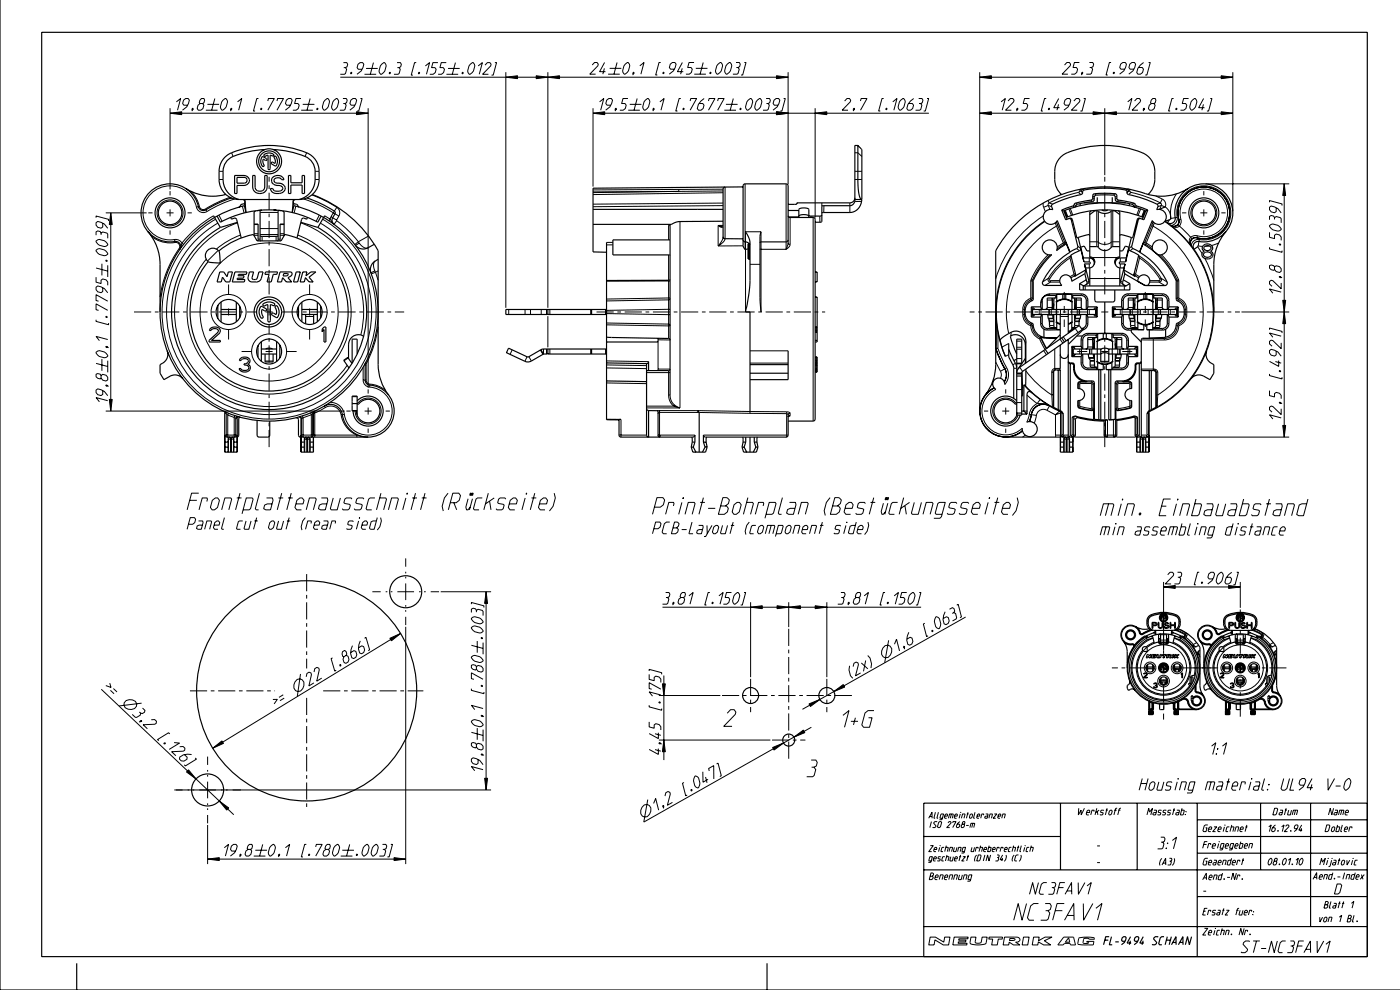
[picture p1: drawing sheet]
<svg xmlns="http://www.w3.org/2000/svg" width="420mm" height="297mm" viewBox="0 0 420 297" stroke-linecap="round" stroke-linejoin="round" font-family="sans-serif">
<g fill="none" stroke="#000" stroke-width=".35">
<path d="M0 0v296.7h419.9M12.5 9.7h397.5v277h-397.5zM55.7 56.5a15 15 0 0 0 12 1.8M69.4 59.3l-3.5 1.4-3.4 1.7a1.74 1.74 0 0 1-3-.5 8.7 8.7 0 0 0-10.3-6.6 8.7 8.7 0 0 0-6.7 10.3 8.7 8.7 0 0 0 10.2 6.8 1.5 1.5 0 0 1 1.2 2.3M70.3 52.6h2.9a1.5 1.5 0 0 1 1.6 1.5 1.5 1.5 0 0 1-1.6 1.5h-2.1v2.4h-.8zM71.1 53.2h2.3a.87 .87 0 0 1 .7 .8 .87 .87 0 0 1-.7 .9h-2.3zM71.7 59.8a6 6 0 0 1-6-6 7.6 7.6 0 0 1 1.8-6.7 17 17 0 0 1 8-3.1 28.2 28.2 0 0 1 17.8 2.6 6 6 0 0 1 2.4 4.7 7.4 7.4 0 0 1-1.8 6.7 6 6 0 0 1-4.2 1.8M71.7 59.8h18M75.8 52.6h.7v3.6a1.48 1.48 0 0 0 1.4 1.1 1.48 1.48 0 0 0 1.5-1.1v-3.6h.7v3.6a2.2 2.2 0 0 1-2.2 1.8 2.2 2.2 0 0 1-2.1-1.8zM78.5 47.1l.5-.1 1.1 .8-.4 .3-.8-.4a2.13 2.13 0 0 0 .3 1.9l-.1 .3a1.51 1.51 0 0 1-.8-2.2zM79.3 46.3a2.12 2.12 0 0 1 2.8 .1 .65 .65 0 0 1-1.1 .1v4l-.3 .3-.3-.3v-4l-1 .4-.2-.2zM79.4 44.8a24.6 24.6 0 0 0-10.7 2.8l-1.3 1.7a9.1 9.1 0 0 0-.5 5.3 6.3 6.3 0 0 0 4.8 5.2"/>
<path d="M81.6 53.4a2.1 2.1 0 0 1 3.6 .5h-.8a1.24 1.24 0 0 0-1.2-.7 1.24 1.24 0 0 0-1 1l.1 .3 .7 .4a1.95 1.95 0 0 1 2.5 1.8 2.59 2.59 0 0 1-4.3 .3l-.1-.5h.7l.1 .3a1.99 1.99 0 0 0 2.9-.2 1 1 0 0 0-1.1-1 1.72 1.72 0 0 1-1.7-.4 1.72 1.72 0 0 1-.4-1.8zM82 44.8a24.6 24.6 0 0 1 10.7 2.8l1.3 1.7a9 9 0 0 1 .5 5.1 6.2 6.2 0 0 1-4.8 5.4M82.3 46.8l.4 .1a1.99 1.99 0 0 1-.2 2.8l-1.2-.8 .3-.3 .8 .4a2.13 2.13 0 0 0-.2-1.9zM86.5 52.6h.7v2.2h3.4v-2.2h.7v5.4h-.7v-2.5h-3.4v2.5h-.7zM88.5 59.8a.91 .91 0 0 0-.7 1.3l-.2 2.6M88.6 59.8a.85 .85 0 0 0-.5 1.4v.4M92 59.3l4.3 1.7 4.1 2.4 .1 .5-.9 2.1 .1 .7 .5 .5M93.6 58.3a37.5 37.5 0 0 1 19.8 16.8v34.1a15 15 0 0 0 3.2 9.2M217.4 56.1l-.4 .1-.2 .5v14.4M222.8 56l-45 .4v19.1l4.1 .1M256.3 59.3a1.5 1.5 0 0 1-1.5 1.5h-15.9l-.2 .4h-2.4M256.4 59.8l-.1 .3a1.64 1.64 0 0 1-1.5 1.5l-8.3 .1-.1 4.7-2 .2"/>
<path d="M257.2 43.6l1.2 1.2v15M257.2 43.6v10.8l.3 3.6a1.84 1.84 0 0 0 .9 1.8M257.2 43.6h-.9v16.2h2.1M258.4 59.8h.1M258.4 59.9v.1a3.9 3.9 0 0 1-3.6 3.7l-8.4 .1M324.3 56.7l-.9 1M329 59.1l-.1 1.8M333.5 59.1l.1 1.8M338.3 56.7l.9 1M344.3 58.3a6 6 0 0 0 2-4.5v-2.5a6 6 0 0 0-3.8-5.5 30 30 0 0 0-22.5 0 6 6 0 0 0-3.7 5.5v2.5a6 6 0 0 0 2 4.5M355.9 58a7.7 7.7 0 0 1 12.6 4.1 7.7 7.7 0 0 1-9.6 9.1 1.58 1.58 0 0 0-1.7 .7 1.58 1.58 0 0 0 0 1.8 32.7 32.7 0 0 0-6.1-6.1 1.62 1.62 0 0 0 2-.1 1.62 1.62 0 0 0 .3-2 7.7 7.7 0 0 1 2.5-7.5zM356.3 56.5a16.1 16.1 0 0 1-15.1 .8 37.5 37.5 0 0 0-42.6 17.8v30a20.1 20.1 0 0 1-2.6 12.5l-.6 .8a7.8 7.8 0 0 0-.8 8.2 7.8 7.8 0 0 0 7 4.4"/>
<path d="M44.4 69.5a15 15 0 0 1 3.6 9.7v14.3M62.2 75a2.25 2.25 0 0 1 3.2 0l.4 .8 .3 3.1-1.8-.2a2.17 2.17 0 0 1-2.5-1 2.17 2.17 0 0 1 .4-2.7zM64 64.7l2.1 3.5M65.6 75.2a23.7 23.7 0 0 1 10.4-4.9l1.1 1.9h7.2l1.1-1.9a23.7 23.7 0 0 1 17.4 31.6 23.7 23.7 0 0 1-34 12.1 23.7 23.7 0 0 1-6.4-35.6M66.1 68.2a29.3 29.3 0 0 0-7.8 44.1 29.3 29.3 0 0 0 44.8 0 29.3 29.3 0 0 0-7.8-44.1M69.2 65.1l.2 .6 1-.3 .5 .2 1.4 5.7M71.2 66.6l-5.1 1.6M73.3 61.6a32.7 32.7 0 0 0-19.6 50.4 32.7 32.7 0 0 0 54 0 32.7 32.7 0 0 0-19.6-50.4M73.3 61.6l.1-.6a.82 .82 0 0 0-.5-1.2l.4 .2 .2 .4 .3 3.3M73.3 61.6l.5 2.1M73.3 61l-1 .3-.6 .8M73.8 63.7l-3.8 1.1-3.9 1.8-1-1.8"/>
<path d="M76.2 67.2h1.2l.1 5M76.7 63.2l-.5 .3v7.1M78 63v9l.2 .2M78 70.6l.6 .2h4.2l.6-.2M78.5 63l-1.4 .1M82 62.9l.9 .1M83.4 63v9l-.3 .2M83.5 63l.8 .1M84.7 63.2l.5 .3v7.1M85.2 67.2h-1.2l-.1 5M87.6 63.7l3.8 1.1 3.9 1.8 1-1.8M87.6 63.7a30.6 30.6 0 0 0-13.8 0"/>
<path d="M88 61l1.1 .3 .6 .8M88.1 61.6l-.5 2.1M90.2 66.6l5.1 1.6M92.2 65.1l-.2 .6-1-.3-.5 .2-1.5 5.7M97.3 64.7l-2 3.5M112.2 73.2l-1.8 1a3 3 0 0 1-3.9-.7M113.4 77.7a3.2 3.2 0 0 0-2.1 4.2M177.8 62.7h39M181.9 72.6v53.2h3.7M200.9 71.9h-17.1v4.5l17.1-.1M200.9 67.8v50.6M216.8 70.9l.2 .5 .4 .1 5.4 .1"/>
<path d="M216.8 66.3l-9.7 .1a10.5 10.5 0 0 0-4.7 .3l-1.1 .5h-23.5M222.8 71.9l.4 .5 1 .3 .5 .4M223.5 69.5a6.8 6.8 0 0 1 1.4 3.3l-.1 12.9-1.2 7.8h1.3v29.8M224.3 77.5h.6M224.3 77.2h.6M224.3 76.9h.6M224.3 76.4h.6M224.3 76.2h.6M224.3 75.7h.6M224.3 75.4h.6M224.3 75.3h.6M224.3 75.2h.6"/>
<path d="M224.3 74.9h.6M224.3 74.5h.6M224.3 74.2h.6M224.3 73.8h.6M224.3 73.5h.6M224.3 73.2h.5M224.8 73.2l-.5-.1v4.5h.6M224.8 73.2l.1 .1M228.2 69.5l-.3 1.4v18.6l.3 4M236.3 64.7l.5 .5h7.1l.5 .5v59.9l-.1 .4-.5 .2h-7.5M236.3 72.9v-17.2l-.1-.4-.5-.2h-12.3l-.4 .2-.2 .4 .2 18.4a.85 .85 0 0 0 1.3 .5M236.3 71.9l-.1 .4-.5 .2h-7.5l-.3 .3"/>
<path d="M236.3 63.1h3.2M236.5 65h3v-2.2a2.56 2.56 0 0 1 3 0v2.4M239.5 64.8a2.56 2.56 0 0 1 3 0M242.5 64.5l.7 .3h2.7l.5-.3M313.2 66.3a33.3 33.3 0 0 0-14.6 30.6v6.6M316.8 66.5l.4 1.1M318.4 62.9l2.2-.8a1.95 1.95 0 0 0 1.7-1.1l5.1-1.1 .3-1.5 .5-.3 3.6-.2a5.2 5.2 0 0 1 3 .5l.4 1.5 4.8 1 .9 .8 3.3 1.2M318.4 62.9l1.2 3 1.3-.5 .5 .2 1.5 5.7 .4-.1M318.4 62.9l.6 .3M319 63.2a32.7 32.7 0 0 1 24.6 0M319 63.2l1 2.5M319.3 63.1l.7 1.9"/>
<path d="M319.8 65.1a30.6 30.6 0 0 1 23 0M320.4 65.5h.5l.3 .4 2 8-.4 .6-2 1M320.8 75.6l-1.2-3-.1 .6-2.7 1.9a2.25 2.25 0 0 0-1.6-3.2 2.25 2.25 0 0 0-2.7 2.3 2.25 2.25 0 0 0 2.9 2.1 19.1 19.1 0 0 0-5.6 7.9v5.4l-.4 .6a3.8 3.8 0 0 0-2 3.4 3.8 3.8 0 0 0 2.2 3.3l.2 .5a3.9 3.9 0 0 0 3.2 3.7M320.8 75.6a20.7 20.7 0 0 0-8.2 8.9v.6l.7 .4h5.1a1.8 1.8 0 0 1 .5-3 1.8 1.8 0 0 1 2.5 1.8l3.9-2.3M320.8 75.5l-3.8-9.4a2.25 2.25 0 0 1-2.9 .9 2.25 2.25 0 0 1-1.1-2.8 2.25 2.25 0 0 1 2.7-1.4l-.4-1.1 .3-.5 4.2-1.7 4.4-1.2 .4-.3 .1-.8a10 10 0 0 1 5-.8l3.9 .1a8.9 8.9 0 0 1 4.3 .7l.3 1 4.5 1.3a13.2 13.2 0 0 1 4.5 2l-.4 1.3a2.25 2.25 0 0 1 2.8 1.4 2.25 2.25 0 0 1-1.2 2.8 2.25 2.25 0 0 1-2.9-.9l-3.8 9.4M320.8 75.5v.1M321.1 76.6l-.3 .7M322.2 62.1a2.24 2.24 0 0 1 2.2-1.2l3.5-.6 .3-1.5a6 6 0 0 1 3.6-.4l2.4 .2 .5 1.7 4.8 .9 .8 .9M323.3 71.2l1.5 6.1M323.9 61v.6M324 74.1l1.1-.4 .8 1.5h.9M325 60.8h4"/>
<path d="M325 78.5l-1-4-.1 .5-2.8 1.5 1.4 5.7-.3 .6 3.4-1.9M325 78.5l-.2-1.2h1.8a1.5 1.5 0 0 1 1.5 1.5 1.5 1.5 0 0 1-1.5 1.5h-1l-.2-.3M325 78.5h1.6l.3 .3-.3 .3h-1.4M325.2 79.1l.2 .9M325.2 79.1l.4 1.8M325.4 80l1.1 4.6-1.6 1.1-1.2-.7M326.8 73.9h2.1l.5 .2a2.55 2.55 0 0 0 4.1-.2h2.3M326.8 70.6l-.2-.3-3.3 .9M326.8 77l.8 .2M327.2 63.2l-.4 .3v13.7l.8 .3M327.6 77.2a1.56 1.56 0 0 1 .4 2.1M327.6 77.5l.7 1.1"/>
<path d="M327.6 77.2v.3M328.3 63.2h.8a3.5 3.5 0 0 0 4.4 0h.8M328.3 63.2l-1.5 1.1M328.3 63v.2M330.4 62.9l.9 .3 .9-.3M333.6 60.8h4M334.3 63v.2M334.3 63.2l1.5 1.1M335 77.5l-.7 1.1M335 77.2a1.56 1.56 0 0 0-.5 2.1M335 77.2v.3M335.3 63.2l.5 .3v13.7l-.8 .3"/>
<path d="M335.8 70.6l.2-.3 3.3 .9M335.8 77l-.8 .2M337.1 80l-1.1 4.6 1.6 1.1 1.2-.7M337.4 79.1l-.5 1.8M337.4 79.1l-.3 .9M337.5 78.5l1-4 .2 .5 2.8 1.5-1.5 5.7 .3 .6-3.4-1.9M337.5 78.5l.3-1.2h-1.9a1.5 1.5 0 0 0-1.5 1.5 1.5 1.5 0 0 0 1.5 1.5h1.1l.1-.3M337.5 78.5h-1.6l-.3 .3 .3 .3h1.5M338.5 74.1l-1-.4-.9 1.5h-.8M338.6 61h.1M338.6 61l.1 .6M339.3 71.2l-1.6 6.1"/>
<path d="M341.4 76.6l.3 .7M341.7 75.5v.1M341.7 75.6l1.2-3v.5a23.6 23.6 0 0 1 9.8 11.1v5.7a3.7 3.7 0 0 1 2.4 3.1 3.3 3.3 0 0 1-2.2 3.9l-.2 .3a3.8 3.8 0 0 1-3.2 3.8M341.7 75.6a20 20 0 0 1 8.3 9.2l-.2 .6-.5 .2-6.1-.1M342.1 65.5h-.5l-.3 .4-1.9 8 .3 .6 2 1M343.3 63.1l-.8 1.9M343.6 63.2l-1 2.5M344.2 62.9l-1.2 3-1.3-.5-.6 .2-1.5 5.7-.3-.1M344.2 62.9l-.6 .3M345.8 66.5l-.5 1.1M346.2 72.6a2.25 2.25 0 0 1 3.8 1 2.25 2.25 0 0 1-2.8 2.7l-1.5-1.2-.1-.6a2.25 2.25 0 0 1 .6-1.9zM349.4 62l-1.7 .8"/>
<path d="M350.1 66.7l.9 .7a1.56 1.56 0 0 0 2 .1 1.56 1.56 0 0 0 .4-2 7.8 7.8 0 0 1 7.4-9.4 7.8 7.8 0 0 1 7.9 8.9 7.8 7.8 0 0 1-10.2 6.2 1.71 1.71 0 0 0-1.5 1.4 1.71 1.71 0 0 0 .8 1.8l.2 .3M350.1 66.7a1.63 1.63 0 0 0 1.9-.2 1.63 1.63 0 0 0 .3-2 8.7 8.7 0 0 1 8.8-9.4 8.7 8.7 0 0 1 8.5 9.6 8.7 8.7 0 0 1-10.3 7.7 1.5 1.5 0 0 0-1.3 2.3M350.7 65.9l-1.4 .4 .8 .4M350.7 65.9l-.6 .8M350.9 65.7l-.2 .2M358 74.7a32.7 32.7 0 0 1-13.4 48.6M359.2 73.9l-1.2 .8M360.9 73.5a1.62 1.62 0 0 1 1.7-.3 1.62 1.62 0 0 1 1.1 1.3l-.7 .8a1.2 1.2 0 0 1 .7 1.4 1.2 1.2 0 0 1-1.4 .9 1.3 1.3 0 0 1-1.7-.6 1.3 1.3 0 0 1 .5-1.7l-.2-.1a1.01 1.01 0 0 1 0-1.7zM361.1 75.8l.8-.3a.9 .9 0 0 1 1.1 .2 .9 .9 0 0 1 0 1.1l-.7 .3a.9 .9 0 0 1-1.1-.2 .9 .9 0 0 1-.1-1.1zM361.1 74a1.2 1.2 0 0 1 2.1 .4 1.2 1.2 0 0 1-1.2 .7 1.2 1.2 0 0 1-1.1-.9zM367.6 69.5a15 15 0 0 0-3.6 9.7v14.3M63.3 98.3a1.73 1.73 0 0 1 2.8 .9l-.3 .7-2.4 2.1h2.7v.5h-3.4v-.5l2.8-2.8a1.27 1.27 0 0 0-2.2-.2h-.5z"/>
<path d="M65.4 91.5l-.1 3.9M65.9 81.5h1.2l1 1.4 .4-1.4h1.2l-.8 3h-1.2l-1-1.4-.4 1.4h-1.2zM66.3 90.5v6M66.3 94.2h4.6M66.3 92.7h4.6M70.5 81.5h3.6l-.2 .7h-2.4l-.1 .4h1.8l-.2 .8h-1.8l-.1 .4h2.3l-.1 .7h-3.6zM70.9 90.6v5.8M71.8 91.7l.1 3.5M74.8 81.5h1.2l-.4 1.8a.88 .88 0 0 0 .8 .5 .88 .88 0 0 0 .7-.5l.5-1.8h1.3l-.9 2.6-.7 .3-1.7 .1a1.2 1.2 0 0 1-1.2-1.5zM78.1 92l.5-.1 1.3 .9-.3 .4-1-.5a2.56 2.56 0 0 0 .3 2.3l-.2 .3a1.64 1.64 0 0 1-1-2.2zM79 91a2.61 2.61 0 0 1 3.4 .2l-.4 .4-.9-.3v4.8l-.4 .4-.4-.4v-4.8l-1.1 .4-.3-.2zM79.6 81.5h3.6l-.2 .7h-1.1l-.6 2.3h-1.2l.6-2.3h-1.3z"/>
<path d="M82.5 91.8l.3-.2 .4 .2a2.61 2.61 0 0 1-.2 3.4l-1.4-.7-.1-.3 .3-.4 1 .5a2.56 2.56 0 0 0-.3-2.3zM84 81.5h3a.71 .71 0 0 1 .6 .7 .71 .71 0 0 1-.7 .7l-.6 .3 1.2 1.3h-1.6l-1.1-1.3-.4 1.3h-1.2zM85.1 82h1.2l.1 .3-.4 .3-1.1 .1zM88.8 81.5h1.3l-.8 3h-1.3zM89.5 91.7v3.5M90.5 94.2h4.7M90.5 90.6v5.8M90.5 92.7h4.7M90.8 81.5h1.2l-.3 1.2 1.5-1.2h1.5l-2 1.6 1.2 1.4h-1.2l-1.1-1.3-.4 1.3h-1.2zM91.6 94.3v2.7M94 94.3v2.7M95.2 90.6v5.8"/>
<path d="M96.1 91.7l.1 3.5M97.2 98h.5v4.5h-.5v-3.7l-.6 .6v-.7zM164.3 92.7v1.5h17.6M181.9 92.7h-30.2v1.5h12.5M244.4 89h.6v13.5h-.6M244.4 99h.6M244.4 98h.6M244.4 81.5h.6v3h-.6M244.4 99.6h.6M244.4 99.2h.6M244.4 98.7h.6M244.4 98.3h.6"/>
<path d="M244.4 98.1h.6M309.3 92v3M309.3 92l.2 .4M309.3 95h2.8M309.3 92h2.8M309.5 92.4v2.2M309.5 92.4h.6v.3M309.5 94.6l-.2 .4M309.6 92.7h19v1.5h-19zM310.1 94.2v.4h-.6M312.1 95v2.4l.3 .7 .6 .6M312.1 92a3.1 3.1 0 0 1 2.9-3.9h9.2a1.96 1.96 0 0 1 2 1.9v2"/>
<path d="M312.1 92l.2 .7M312.3 94.2l-.2 .8M312.5 94.2v2.7a1.5 1.5 0 0 0 1.5 1.5h2.6M313 98.7l1 .2 3.9-.1-1-.1M313 98.7v2.4M314.2 94.2l.1 1.2M314.3 95.4l.4 .8M314.3 95.4h1.5M314.6 95.8l.1 .8M314.6 92.7v1.5M314.7 96.2l.2 1.9 1.9 .1M314.7 96.2h1.3"/>
<path d="M315.5 92.2v.5M315.7 94.2l.1 1.2M315.7 91.3h.3M315.8 92l-.3-2.7-.1 3.4M315.8 92h.1M315.8 95.4l.2 .8M316 91.3l-.2 .7M316 96.2v1.5l.3 .5M316.3 89.3l-.3 .4v1.6M316.6 88.5h-2.6a1.5 1.5 0 0 0-1.5 1.5v2.7M316.6 88.5v.8M316.6 98.2v.2"/>
<path d="M316.6 96.4l.3 .3M316.6 98.4l.3 .3M316.7 92.7v1.5M316.8 90.5a3.7 3.7 0 0 1 4.7 .1M316.8 96.4l1.1 .6M316.8 89.3h-2.8v2.8l-.1 .5-.5 .1M316.8 90.4v2.3M316.8 94.2v2.4M316.9 96.7l1 .5M316.9 88.2v2.1M316.9 96.7v2M316.9 88.2l-.3 .3"/>
<path d="M316.9 90.3l-.3 .2M316.9 90.3a3.9 3.9 0 0 1 4.5 0M317.9 94.3h.1M317.9 94.2v7.4M318.7 88.2v1.4M318.7 88.2h-1.8M318.7 88.2h.9M319.6 88.2v1.4M319.6 88.2h1.8M320.3 92.7v7.2M321.4 92.7v1.5M321.4 88.2v2.1"/>
<path d="M321.4 96.7v2M321.4 90.3l.3 .2M321.4 88.2l.3 .3M321.4 98.7l-1.1 .8M321.4 96.7l-1.1 .5M321.4 98.7h.6M321.4 98.7h.1M321.5 89.3h2.7v2.8l.2 .5 .4 .1M321.5 90.4v2.3M321.5 94.2v2.4M321.5 98.2h1.3M321.5 96.4l-1.2 .6"/>
<path d="M321.7 88.5h2.5a1.5 1.5 0 0 1 1.5 1.5v2.7M321.7 88.5v.8M321.7 98.2v.2M321.7 98.4h.7M321.7 98.4l-.3 .3M321.7 96.4l-.3 .3M322 89.3l.2 .5 .1 1.5M322.3 96.2l-.1 1.6-.2 .4M322.3 91.3l.1 .7M322.3 96.2h1.3M322.3 91.3h.2M322.4 92h.1"/>
<path d="M322.4 95.4l-.1 .8M322.4 95.4h1.5M322.4 92l.3-2.7 .1 3.4M322.5 82.3l-.3 .4M322.6 94.2l-.2 1.2M322.7 92.2v.5M323.6 96.2v1.4M323.6 92.7v1.5M323.6 96.3v.1M323.6 96.2v.1M323.7 95.8l-.1 .4M323.7 85v1.9h15.1v-1.9"/>
<path d="M323.9 95.4l-.3 .8M324.1 94.2l-.2 1.2M324.5 98.7l.5-.1-4.7 4.6M325.3 82l.4 1.8M325.6 80.9l-.3 1.1M325.7 94.2v2.7a1.5 1.5 0 0 1-1.4 1.5M325.7 83.8l.3 1-.3 .5M325.7 83.8l-2 1.2M325.9 94.2l.3 .8M326.2 95a3.8 3.8 0 0 1-.4 3.2l-1.1 .7M326.2 92l-.3 .7M326.2 95h2.8"/>
<path d="M326.2 92h2.8M326.8 80.3v5.4M328.1 94.2v.4h.6M328.3 86.9v3l.2 .4 .4 .2h5l.4-.6v-3M328.7 92.4h-.6v.3M328.7 94.6l.3 .4M328.7 92.4v2.2M329 92v3M329 92l-.3 .4M329.1 100l1.7-.1v1.6M329.1 100v2.1M329.1 100l-.4 .4"/>
<path d="M331.3 90.5v9.4M333.4 100l-1.7-.1v1.6M333.4 100l.4 .4M333.4 100v2.1M333.6 95h2.7M333.6 92v3M333.6 92h2.7M333.6 92l.2 .4M333.8 92.4h.6v.3M333.8 92.4v2.2M333.8 94.6l-.2 .4M334.4 94.2v.4h-.6"/>
<path d="M335.8 80.3v5.4M336.3 95v2a2.18 2.18 0 0 0 2.9 1.9M336.3 92a3.5 3.5 0 0 1 .6-3.4l1.4-.5h10.2a1.98 1.98 0 0 1 2 1.9v2M336.3 92l.3 .7M336.6 94.2l-.3 .8M336.8 94.2v2.7a1.5 1.5 0 0 0 1.5 1.5h2.6M336.8 83.9l-.2 .9 .3 .5M336.8 83.9l2 1.1M336.9 80.9l.4 1.2M337.3 82.1l-.5 1.8M337.3 82.1l5.9 3.4M337.7 85.7h-12.9v1.2"/>
<path d="M338.5 94.2l.1 1.2M338.6 95.4l.4 .8M338.6 95.4h1.5M338.9 95.8l.1 .8M338.9 92.7v1.5M339 96.2l.2 1.9 1.9 .1M339 96.2h1.3M339.8 92.2v.5M340 94.2l.1 1.2M340 91.3h.3M340.1 82.1l.3 .6M340.1 92l-.3-2.7-.1 3.4"/>
<path d="M340.1 92h.1M340.1 95.4l.2 .8M340.3 91.3l-.2 .7M340.3 96.2v1.5l.3 .5M340.6 89.3l-.3 .5v1.5M340.9 88.5h-2.6a1.5 1.5 0 0 0-1.5 1.5v2.7M340.9 96.4l.3 .3M340.9 98.4l.3 .4M340.9 88.5v.8M340.9 98.2v.2M341.1 96.4a3.8 3.8 0 0 0 4.6 .1M341.1 89.3h-2.8v2.8l-.1 .5-.5 .1"/>
<path d="M341.1 90.4v2.3M341.1 94.2v2.4M341.2 92.7v1.5M341.2 98.8h1.8M341.2 88.2l-.3 .3M341.2 90.3l-.3 .2M341.2 88.2v2.1M341.2 96.7v2.1M341.2 90.3a3.9 3.9 0 0 1 4.5 0l.3 .2M341.7 82.9a1.8 1.8 0 0 1 2.6 0 1.8 1.8 0 0 1-.2 2.6h-.9l-2-1.2v-.6zM341.8 92.7h-7.9v1.5h19v-1.5h-11v1.5M343 98.8h-3.8v.7l3 3"/>
<path d="M343 88.2h-1.8M343 88.2h.9M343 88.2v1.4M343 97.4v1.4M343.9 98.8h.7v2.6h-1.9l-.4 .2-.1 6.8-.3 .3-1.1 .1-.4 .3a4.2 4.2 0 0 1-3.9 5.1h-1.7l-.4 .6v10.9M343.9 88.2h1.8M343.9 88.2v1.4M343.9 97.4v1.4M345.7 98.8h-1.8M345.7 88.2l.3 .3M345.7 88.2v4.5M345.7 90.5a3.8 3.8 0 0 0-4.6 0"/>
<path d="M345.7 89.3h2.8v2.8l.2 .5 .4 .1M345.7 94.2v4.6M345.8 92.7v1.5M346 96.4a3.9 3.9 0 0 1-4.8 .3M346 88.5h2.5a1.5 1.5 0 0 1 1.5 1.5v2.7M346 88.5v.8M346 98.2v.2M346 98.4l-.3 .4M346.2 89.3l.3 .5v1.5M346.5 96.2v1.5l-.3 .5M346.5 91.3l.2 .7M346.5 96.2h1.3"/>
<path d="M346.5 91.3h.3M346.7 92h.1M346.7 95.4l-.2 .8M346.7 95.4h1.5M346.7 92l.3-2.7 .1 3.4M346.9 94.2l-.2 1.2M347 92.2v.5M347.8 96.2l-.2 1.9-1.9 .1M347.9 96l-.1 .3M347.9 92.7v1.5M348.2 95.4l-.4 .8M348.4 94.2l-.2 1.2"/>
<path d="M349.5 98.7l-.9 .2-4-.1M349.5 98.7v2.3M350 94.2v2.7a1.5 1.5 0 0 1-1.5 1.5h-2.5M350.3 94.2l.2 .8M350.5 95a4 4 0 0 1-.4 3.1l-.6 .6M350.5 95h2.8M350.5 92h2.8M350.5 92l-.2 .7M352.4 94.2v.4h.6M353 92.4h-.6v.3M353 94.6l.3 .4M353 92.4v2.2"/>
<path d="M353.3 92l-.3 .4M353.3 92v3M50.1 105.1a3.2 3.2 0 0 1-2.1 4.2v2.6l1.2 1.9 1.8-1.1a3 3 0 0 1 3.8 .8M72.3 107.3a1.67 1.67 0 0 1 2.7 .9l-.7 1a1.19 1.19 0 0 1 .7 1.4 1.19 1.19 0 0 1-1.2 .9l-1.5-.3-.6-.8h.5a1.54 1.54 0 0 0 2.4 0v-.3a1.1 1.1 0 0 0-1.4-.7v-.4a1.03 1.03 0 0 0 1.3-1 1.37 1.37 0 0 0-2.2 0h-.5zM77.4 103.6v3.4M78.4 106.1h4.5M78.4 102.4v5.9M78.4 104.6h4.5M79.5 106.1v2.4h2.4v-2.4M79.6 104.6l1.1-.3 1 .3M82.9 102.3v6M83.8 103.3l.1 4"/>
<path d="M104.5 110.1v.3M105.5 108.9l-1.2-1.8-1.2 .9 1.6 2.3M107.1 106v-4.4h-1.5v7.2M109 100.9l-.5-.4a2.95 2.95 0 0 0-4 2.8v4.1M109 100.9h.1M109.7 108.7l-.2 5.2a1.5 1.5 0 0 0 1.4 1.5 7.8 7.8 0 0 1 7.2 8.1 7.8 7.8 0 0 1-7.7 7.5 7.8 7.8 0 0 1-7.9-7.4 3.6 3.6 0 0 0-5.2-1.9M164.3 104.6v1.5h17.6M181.9 104.6h-19.2l-4.4 2.4-5.8-2.7-.6 1.4 5.5 2.6 .9 .2 1-.3 3.7-2.1h1.2M181.9 101l18.6 .4 .4 .5M181.9 114.2l12 .2M181.9 108.8l12 .2M193.9 109v21.4l.2 .4 .4 .2v-7.9"/>
<path d="M193.9 109l.4-.2 .2-.4v2.7M197.3 101.4v1.1h-15.4M197.3 110.6v.5M200.9 110.6l-.4 .5h-6.6M224.9 111.9h11.4M224.9 109.3h11.4M236.3 105.1v8.7h-11.4M244.4 107h.6v4.5h-.6M244.4 111h.6M244.4 110.4h.6M244.4 109.4h.6M244.4 109h.6"/>
<path d="M244.4 108h.6M244.4 102h.6M244.4 111.4h.6M244.4 111.2h.6M244.4 110.7h.6M244.4 110.1h.6M244.4 109.7h.6M244.4 109.5h.6M244.4 108.8h.6M244.4 108.6h.6M244.4 108.2h.6M244.4 107.7h.6"/>
<path d="M244.4 107.3h.6M244.4 107.1h.6M298.1 116.2l-1.5 1-1.2 1.2M298.1 116.3a7.7 7.7 0 0 0-3 11.2 7.7 7.7 0 0 0 11.5 1.6M298.6 104.4l1.6 4a7.9 7.9 0 0 1 1.6 3.9l-.6 2.1a3.9 3.9 0 0 0-.3-4.6l-2.2-5.3-.1-11a32.8 32.8 0 0 0 2.9 13.3l-1.6-4.8 .5-.7 1.7-1.1a3.2 3.2 0 0 1 5.4 1.3l.1 7.3M301.3 115.2a1.8 1.8 0 0 0-2.7-1.7 1.8 1.8 0 0 0 0 3.2M302.5 104.7l.8 1.8a9.6 9.6 0 0 1 1.6 3.9v14M302.5 102.9v4.1l1.5 3.1v9.3M304.9 106.1l-1.7-4.5-.2-.7 .3-.3a2.92 2.92 0 0 1 4.2 2.7v5.6M304.9 111.8l.3-1.1 .6-.6 17.8-12.5 .9 1.2-18 12.6-.1 13h-1.5M304.9 112.7h1.5M304.9 107.6l-.9 .5"/>
<path d="M306.4 109v-7.4h-1.5v8.6M306.4 108.8v.1M306.4 111.5l.3 6.3-.1 .7-.2 .2M307 115.3l2.5 2.5M307 115.3v7.9M307.5 107.4l-2.2 3.2M307.6 110.6l-.1 5.1-.5-.4M309.5 117.8l2.4 1.9M309.5 117.8a.83 .83 0 0 0-1.1-.4 .83 .83 0 0 0-.4 1v5.7M313 101.1l3.9 .2M313.4 104.7l.9 1.2M316.4 110.9h-.1"/>
<path d="M316.9 101.3h-3.8l-1.2-.3 1.9 3.4M317.3 110.9v11.9M317.9 103.4v7l-.3 .4M317.9 106.2a1.2 1.2 0 0 0 1.2 1.2 1.2 1.2 0 0 0 1.2-1.2M317.9 100.3l-4.1 4.1M318.3 101.3l.9 1.2M320.3 108.4l.2 .4 .4 .2v21.4l-.1 .4-.5 .2zM320.3 101.7l.1 6.7 .3 .3 1.3 .2 .2 1.4a3.9 3.9 0 0 0 3.9 3.9h1.7l.4 .6v10.9M320.9 109h.7l.3 .6a4 4 0 0 0 4 4.8l-2.5 .1-.2 2a1.8 1.8 0 0 1 2 1.7 1.8 1.8 0 0 1-2 1.8v1.7l.5 .6 3.6 .8 .5-.2 .1-.4 .1 3.3M321.4 106.9h2.8M321.4 103.8l.2 .3M321.4 103.8v3.1"/>
<path d="M321.4 103.8h2.8M321.6 104.1l.7 .1v.4M321.6 104.1v2.4M321.6 106.5l-.2 .4M322.3 106.1v.4h-.7M322.9 100.7h1.7M324.2 106.9v1.9a1.98 1.98 0 0 0 2 2h3.3M324.2 103.8l.2 .8M324.4 106.1l-.2 .8M324.6 100.7l-.4 .9v2.2M324.6 100.7l.9-.7 .7-.1h10.2a1.98 1.98 0 0 1 2 2v1.9M324.7 106.1v2.7a1.5 1.5 0 0 0 1.5 1.5h2.5"/>
<path d="M326.3 106.1l.2 1.1M326.5 107.2v.1M326.5 107.2h1.5M326.6 107.4h.1M326.6 107.4l.3 .7M326.8 104.6v1.5M326.9 108.1l.2 1.9h1.9M326.9 108.1h1.3M327.7 104.1v.5M327.8 106.1l.2 1.1M327.9 103.1h.3M328 103.8l-.3-2.6-.1 3.4"/>
<path d="M328 103.8h.1M328 107.2l.2 .9M328.2 108.1v1.5l.3 .4M328.2 103.1l-.2 .7M328.5 101.2l-.3 .4v1.5M328.7 100.4h-2.5a1.5 1.5 0 0 0-1.5 1.5v2.7M328.7 108.3l.4 .3M328.7 110.3l.4 .4M328.7 100.4v.8M328.7 110v.3M329 102.3a3.8 3.8 0 0 1 4.6 .1M329 101.2h-2.8v2.8l-.2 .4-.4 .2"/>
<path d="M329 102.2v6.3M329.1 102.1a3.9 3.9 0 0 1 4.3 0M329.1 108.6a3.9 3.9 0 0 0 4.3 0M329.1 110.7l1.7 .1M329.1 108.6v2.1M329.1 102.1l-.4 .3M329.5 110.8h.6v15l-1.9-.1M329.5 110.8v15M330.1 106.2a1.67 1.67 0 0 1 2.4 0M330.1 104.8a1.67 1.67 0 0 1 2.4 0M330.1 104.6v3.9h2.4v-3.9M330.1 110.8h.7"/>
<path d="M330.2 104.6h-8.4v1.5h8.3M330.8 109.2v1.6M331.7 110.8h.8M331.7 109.2v1.6M332.3 104.6h8.5v1.5h-8.3M333.1 110.8h-.6v15h.6M333.1 110.8v15M333.4 110.7l-1.7 .1M333.4 102.1l.4 .3M333.5 104.6v1.5M333.6 101.2h2.8v2.8l.2 .4 .4 .2M333.6 102.2v2.4"/>
<path d="M333.6 106.1v2.4M333.6 108.3a3.8 3.8 0 0 1-4.6 0M333.8 100.4h2.6a1.5 1.5 0 0 1 1.5 1.5v2.7M333.8 108.3l-.4 .3v2.1M333.8 100.4v.8M333.8 110v.3M333.8 110.3l-.4 .4M334.1 101.2l.3 .4v1.5M334.4 108.1v1.4l-.3 .5M334.4 103.1l.2 .7M334.4 108.1h1.3M334.4 103.1h.3"/>
<path d="M334.6 103.8h.1M334.6 107.2l-.2 .9M334.6 107.2h1.5M334.6 103.8l.3-2.6 .1 3.4M334.7 106.1l-.1 1.1M334.9 104.1v.5M335.7 108.1l-.2 1.9h-1.9M335.8 104.6v1.5M335.8 107.6v.6M336.1 107.2l-.4 .9M336.2 106.1l-.1 1.1M337.9 106.1v2.7a1.5 1.5 0 0 1-1.5 1.5h-2.6"/>
<path d="M338.1 106.1l.3 .8M338.4 106.9a3.5 3.5 0 0 1-.6 3.3l-1.4 .6h-3.3M338.4 106.9h2.7M338.4 103.8h2.7M338.4 103.8l-.3 .8M340.3 106.1v.4h.6M340.6 109.6a4 4 0 0 1-3.9 4.8l2.5 .1 .2 2a1.8 1.8 0 0 0-2.1 1.7 1.8 1.8 0 0 0 2.1 1.8v1.7l-.5 .6-3.7 .8-.4-.2-.2-.4v3.3M340.9 104.1l-.6 .1v.4M340.9 106.5l.2 .4M340.9 104.1v2.4M341.1 103.8v3.1M341.1 103.8l-.2 .3"/>
<path d="M341.6 109l.5-.2 .1-.4v22.6l-.4-.2-.2-.4zM341.6 109h-.6l-.4 .6M342.2 110.6l.5 .5M342.7 111.1h3.3M344.6 111.1v12l.6-.3M345.2 111.1v11.7M346 111.1l.4 .1 .2 .5v10l-.3 .5-1.1 .6M346.2 111.1l.5 .6M346.7 118.4v3.3M349.5 101l-4.9 .3M361.8 105.1a3.2 3.2 0 0 0 2.2 4.2v2.6l-1.2 1.9-1.8-1.1a3 3 0 0 0-3.9 .8M67.4 135.5h3.7"/>
<path d="M67.4 130.4l.2 .4 .4 .2h2.6l.5-.6M67.4 134h1M67.4 134v1.5M67.5 123.5l-.2-.2 .1 12.2M67.8 130.4l.2 .4 .4 .2M68.4 134v1.5M68.4 132.5h-1v1.5M68.4 132.5v1.5M68.5 123.8l-.2 .6M69 131l-.6 .4v1.1M69.5 131l.6 .4v1.1M70.1 132.5h1v1.5"/>
<path d="M70.1 132.5l.1 1.5M70.2 134h.9M70.2 134l-.1 1.5M70.4 124.5l-.2 .6M70.7 130.4l-.2 .4-.4 .2M71.1 134v1.5M71.2 124.9h.4M71.4 124.9l-.3 .5v10.1M72 125l-.4 .6v4.8l-.5 .6M77.1 126v4.4l.2 .4 .4 .2h2.6l.5-.4 .1-4.4M88.7 125.2l.8 .3v4.9l.2 .4 .5 .2M89.6 124.9l.5 .1 .1 .4v10.1"/>
<path d="M90.2 135.5h3.8M90.3 130.4l.2 .4 .4 .2h19.5M90.3 134h.9M90.3 134v1.5M90.4 130.4l.2 .4 .4 .2M91.2 134l.1 1.5M91.3 132.5h-1v1.5M91.3 132.5l-.1 1.5M91.8 131l-.5 .4v1.1M92.4 131l.6 .4v1.1M93 132.5h1v1.5M93 132.5v1.5"/>
<path d="M93 134h1M93 134v1.5M93.8 130.4l-.2 .4-.4 .2M94 134v1.5M94 131v4.5M94.3 123.2l-.4 .6M105.6 120.9h1.5M107.1 123.2h-1.5v-4.5h1.5v5.7M107.1 120.1a4.5 4.5 0 0 1 7.1 .7 4.5 4.5 0 0 1-2.6 6.7 4.5 4.5 0 0 1-5.7-4.3M107.1 120.9l.3 .2a3.5 3.5 0 0 1 5.2-.7 3.5 3.5 0 0 1 .1 5.3 3.5 3.5 0 0 1-5.2-.5l-.6-2M181.9 125.7h4.3h-.6v4.7l.4 .5 21.8 .1 .6-.6v2.1M193.9 122.8l.6 .3"/>
<path d="M194.5 123.1h2.8v7.3l.2 .4 .4 .2M207.3 134l.4 1.5h3.9l.4-1.5M207.3 134h.6M207.4 131l.2 1.5M207.6 132.5h.8M207.6 132.5l-.3 1.5M207.9 134l.8 1.5M208.4 132.5l-.5 1.5M209.7 123.1h-.1a.24 .24 0 0 0-.3-.1 .24 .24 0 0 0-.1 .4 .24 .24 0 0 0 .3 0l.2 12.1M210.9 132.5h.8M210.9 132.5l.5 1.5M211.4 134h.6"/>
<path d="M211.4 134l-.8 1.5M211.7 132.5l.3 1.5M211.9 131l-.2 1.5M222.5 134l.5 1.5h3.8l.5-1.5M222.5 134h.6M222.7 131l.1 1.5M222.8 132.5h.8M222.8 132.5l-.3 1.5M223.1 134l.8 1.5M223.6 131v1.5M223.6 132.5l-.5 1.5M224.9 131v4.5"/>
<path d="M226.2 132.5h.8M226.2 132.5l.5 1.5M226.2 131v1.5M226.7 134h.6M226.7 134l-.8 1.5M227 132.5l.3 1.5M227.1 131l-.1 1.5M236.4 124.8l-.1 .2M236.4 124.8l-.1 .1M236.5 124.7l-.1 .1M236.9 123.8l-.4 .2-.2 .3v6.1l-.3 .5-24.5 .1-.6-.6v2.1M236.9 124.5l-.5 .3"/>
<path d="M304.9 120.9l-.3 .2a3.5 3.5 0 0 0-5.3-.7 3.5 3.5 0 0 0 0 5.4 3.5 3.5 0 0 0 5.3-.8l.3-.6M304.9 120.1a4.5 4.5 0 0 0-6.9 .4 4.5 4.5 0 0 0 1.6 6.7 4.5 4.5 0 0 0 6.3-2.8M304.9 123.8h1.5M305.8 124.4v.3M306.4 123.2h.6M306.4 124.1h1.6M306.6 129.1a7.8 7.8 0 0 1-5 1.9M307 123.2l1 .9M307.9 126.5a2.25 2.25 0 0 1 3.1 1.6 2.25 2.25 0 0 1-2.1 2.7 2.25 2.25 0 0 1-2.4-2.5M314.7 121.6a3.8 3.8 0 0 0-5.6 3.5l-.5 1.2M315.5 122l.5 .1M316 122.1l-.1-10.6 .4-.6h1.6v12.2l.6 .3 .4 .7"/>
<path d="M316 122.1l1.3 .7M317.3 122.8l.6 .3M317.6 123.2l-2.9-1.5a3.7 3.7 0 0 0-5.6 3.4l-.4 1.2M318 130.5v5M318 130.5v.5h-16.4M318 134h1M318 134v1.5M318.4 130.4l.2 .4 .4 .2M319 134v1.5M319 132.5h-1v1.5M319 132.5v1.5M319.6 131l-.6 .4v1.1"/>
<path d="M320.1 131l.6 .4v1.1M320.7 132.5h1M320.7 132.5v1.5M320.7 134h1M320.7 134v1.5M321.5 125l1-.3 5.5 1.1M321.7 134v1.5h-3.7M321.7 131v1.5M321.7 132.5v1.5M321.7 131v4.5M321.9 130.4l-.1 .4-.5 .2M328.2 125.7l-.2 .1"/>
<path d="M331.1 126.2l-3.5-.2-4.8-.8-.3 .6v4.6l-.2 .4-.4 .2h-3.3l-.6-.5M331.5 130.4l.2 .4 .4 .2M334.4 125.7l-1.9 .1M334.4 125.7l-1.3 .1M334.5 130.4l-.2 .4-.4 .2M334.6 125.8l.3 .1v4.5l-.2 .4-.4 .2h-2.6l-.4-.2-.2-.4v-4.3l1-.3h-2M339.6 125l.6 .1 .2 .5v4.8l.4 .6M340 125l-5.1 1M340.8 131h.1M340.9 131h3.2l.5-.6v2.1M340.9 131l-.1 4.5M340.9 134h.9"/>
<path d="M340.9 134v1.5M341.1 125l-1-.3-5.5 1.1M341.8 134l.1 1.5M341.8 132.5h-.9v1.5M341.8 132.5v1.5M342.3 131l-.4 .4-.1 1.1M343 131l.5 .3 .1 1.2M343.6 132.5h1M343.6 132.5v1.5M343.6 134h1M343.6 134v1.5M344.4 130.4l-.2 .4-.4 .2"/>
<path d="M344.6 134v1.5h-3.8M344.6 132.5v1.5M344.6 123.1l-.7 .9M344.9 123.1l-.3 .5v11.9M336.8 192.1l.7 1 .5 1.7v5.4M340.6 187.8a5 5 0 0 0 4 .6M342.8 194a.87 .87 0 0 1 1.1 .2 .87 .87 0 0 1 0 1.1 .89 .89 0 0 1-1-.2 .89 .89 0 0 1-.1-1.1zM343.4 190.5l.6 1.2M343.7 190.6l.3 .6a10.2 10.2 0 0 1 9.8 0l.3-.6M343.8 199.5v1.3M343.9 194.1l1-.8 1.8-.7 .6-.2 .4 .7h2.4l.4-.7a7.9 7.9 0 0 1 5.8 10.6 7.9 7.9 0 0 1-11.4 4 7.9 7.9 0 0 1-2.1-11.9M344 196.2h.4l.3 .4 .1-.4h.5l-.3 1h-.4l-.3-.5-.2 .5h-.4z"/>
<path d="M344 191.7a9.8 9.8 0 0 0-2.6 14.7 9.8 9.8 0 0 0 15 0 9.8 9.8 0 0 0-2.6-14.7M344.1 199.2v2M344.1 199.9h1.5M345.1 190.7l.6 .2 .4 1.9M345.1 188.8l-2.6 1.2-.6-.2a2.95 2.95 0 0 0-3.5-2.4 2.95 2.95 0 0 0-2.2 3.6 2.95 2.95 0 0 0 3.6 2.2l.3 .4-.1 .3M345.5 186.5h.9a.5 .5 0 0 1 .6 .5 .5 .5 0 0 1-.6 .5h-.7v.8h-.2zM345.5 196.2h1.2l-.1 .2-.8 .1h.6l-.1 .3-.6 .1h.8l-.1 .3h-1.2zM345.6 199.2v1.9M345.7 186.7l.9 .1 .1 .4-1 .1zM345.7 191.2l-1.7 .5M345.9 188.9a2 2 0 0 1-2-2 2.52 2.52 0 0 1 2.5-3.1 10 10 0 0 1 6.3 .5 2.6 2.6 0 0 1-.3 4.5l-.5 .1M345.9 188.9h6"/>
<path d="M346 199.6v1.1M346.3 188.9l.2 .2zM346.5 189.3l-.6 .4M346.5 189.1l-.1 .4M346.5 189.1l.1 1.1-.2-.7M346.9 196.2h.5l-.2 .6 .2 .1h.3l.2-.7h.4l-.3 .8-1 .1-.2-.3zM347.3 186.5h.2v1.2a.49 .49 0 0 0 .5 .4 .49 .49 0 0 0 .5-.4v-1.2h.2v1.2a.73 .73 0 0 1-.7 .6 .73 .73 0 0 1-.7-.6zM347.4 191.4h.4v1.7M347.6 190.1l-.2 2.4M347.7 190h.3v3M348 192.5h1.8M348.1 193.1h.1"/>
<path d="M348 199.7l.7 .2h-.5v.9l-.3-.4zM348.2 184.7l.5 .2h-.4v.7l-.2-.5zM348.3 199.3l.6-.1 .6 .1-.2 .2-.3-.1-.1 1.8-.1-1.8-.4 .2zM348.4 184.4l.5-.1 .5 .1-.4 .1-.1 1.4-.1-1.4-.3 .1zM348.5 183.9l-.6 .1a4.8 4.8 0 0 0-3.4 1.4l-.2 .7 .2 1.6 .5 .7 .9 .5M348.6 196.2h1.2l-.1 .2h-.4l-.2 .8h-.4l.2-.8h-.4zM349.2 186.8a.7 .7 0 0 1 1.2 .1h-.2a.41 .41 0 0 0-.5-.2 .41 .41 0 0 0-.3 .4v.1a.83 .83 0 0 1 1 .9 .83 .83 0 0 1-1.4-.3h.3a.55 .55 0 0 0 .5 .3 .55 .55 0 0 0 .5-.4l-.1-.1a.83 .83 0 0 1-1-.8zM349.3 183.9l3.2 .7a2.51 2.51 0 0 1 .7 3.3l-.6 .7-.7 .3M349.4 184.6l.3 .3-.2 .7-.4-.3h.4zM349.5 199.6l.4 .4-.2 .7-.5-.3h.4zM349.8 190l-.1 3.1M350 196.2h1.2v.3l-.4 .2 .4 .5h-.6l-.3-.5-.1 .5h-.5z"/>
<path d="M350.3 190.1l.1 2.4M350.4 196.3l.4 .1-.5 .2zM350.4 191.4h-.4v1.7M350.8 186.5h.3v.7h1.1v-.7h.3v1.8h-.3v-.8h-1.1v.8h-.3zM351.4 189.3l.5 .4M351.4 189l.1-.1-.2 .2-.1 1.1zM351.4 189.5a10.9 10.9 0 0 1 6.5 16.8 10.9 10.9 0 0 1-18 0 10.9 10.9 0 0 1 6.5-16.8M351.6 196.2h.4l-.2 1h-.4zM351.9 199.6l-.1 1.1M352.1 191.2l1.7 .5M352.2 199.2v1.9M352.2 199.9h1.5"/>
<path d="M352.3 196.2h.4l-.1 .3 .5-.3h.5l-.7 .5 .4 .5h-.4l-.4-.5-.1 .5h-.4zM352.7 188.8l2.7 1.3-.2 .9 .2 .4M352.7 190.7l-.5 .2-.5 1.9M353.2 188.4a12.5 12.5 0 0 1 6.6 5.6v11.9l.5 1.6 .6 1M353.7 199.2v1.9M354.1 199.6v1.1M354.5 190.5l-.7 1.2M359.4 193.4l-1.1 .5-.8-.4M359.8 192.1l.7 1 .5 1.7v5.4M359.8 194.9l-.6 .5-.1 .9M363.6 187.8a5 5 0 0 0 4 .6M366.4 190.5l.6 1.2"/>
<path d="M366.7 190.6l.3 .6a10.2 10.2 0 0 1 9.8 0l.3-.6M366.8 199.5v1.3M366.9 194.1l1-.8 1.8-.7 .6-.2 .4 .7h2.4l.4-.7a7.9 7.9 0 0 1 5.8 10.6 7.9 7.9 0 0 1-11.4 4 7.9 7.9 0 0 1-2.1-11.9M366.9 194.1a.76 .76 0 0 0-1.1-.1 .76 .76 0 0 0 0 1.1M366.9 194.1l.1 .9a.33 .33 0 0 1-.2 .3 .33 .33 0 0 1-.4-.1l-.6-.1M367 196.2h.4l.3 .4 .1-.4h.5l-.3 1h-.4l-.3-.5-.2 .5h-.4zM367 191.7a9.8 9.8 0 0 0-2.6 14.7 9.8 9.8 0 0 0 15 0 9.8 9.8 0 0 0-2.6-14.7M367.1 199.2v2M367.1 199.9h1.5M368.1 190.7l.6 .2 .4 1.9M368.1 188.8l-2.6 1.2h-.4a3.6 3.6 0 0 0-3.1-2.6 2.95 2.95 0 0 0-2.8 3.3 2.95 2.95 0 0 0 3.6 2.5l.3 .4-.1 .3M368.5 186.5h.9a.5 .5 0 0 1 .6 .5 .5 .5 0 0 1-.6 .5h-.7v.8h-.2z"/>
<path d="M368.5 196.2h1.2l-.1 .2h-.7l.5 .1-.1 .3-.6 .1h.8l-.1 .3h-1.2zM368.6 199.2v1.9M368.7 186.7l.9 .1 .1 .4-1 .1zM368.7 191.2l-1.7 .5M368.9 188.9a2.49 2.49 0 0 1-2-1.8 2.49 2.49 0 0 1 .8-2.6 9 9 0 0 1 8.7 .3 2.71 2.71 0 0 1-1 4.1h-.5M368.9 188.9h6M369 199.6v1.1M369.3 188.9l.2 .2zM369.4 189.5a10.9 10.9 0 0 0-6.5 16.8 10.9 10.9 0 0 0 18 0 10.9 10.9 0 0 0-6.5-16.8M369.5 189.3l-.6 .4M369.5 189.1l-.1 .4M369.5 189.1l.1 1.1-.2-.7"/>
<path d="M369.9 196.2h.5l-.2 .6 .2 .1h.3l.2-.7h.4l-.3 .8-1 .1-.2-.3zM370.3 186.5h.2v1.2a.49 .49 0 0 0 .5 .4 .49 .49 0 0 0 .5-.4v-1.2h.2v1.2a.73 .73 0 0 1-.7 .6 .73 .73 0 0 1-.7-.6zM370.4 191.4h.4v1.7M370.6 190.1l-.2 2.4M370.7 190h.3l.1 3.1M371 192.5h1.8M371 199.7l.7 .2h-.5l.1 .8a.65 .65 0 0 1-.3-1zM371.2 184.7a.54 .54 0 0 0 .2 .9l-.1-.7h.4l-.5-.2M371.3 199.3l.2-.1a.46 .46 0 0 1 .5-.1 .46 .46 0 0 1 .3 .4l-.3-.1-.1 1.8-.1-1.8-.4 .2zM371.4 184.4l.5-.1 .5 .1-.4 .1-.1 1.4-.1-1.4-.3 .1zM371.5 183.9l-.6 .1a4.8 4.8 0 0 0-3.4 1.4l-.2 .7 .2 1.6 .5 .7 .9 .5M371.6 196.2h1.2l-.1 .2h-.4l-.2 .8h-.4l.2-.8h-.4z"/>
<path d="M372.2 186.8a.7 .7 0 0 1 1.2 .1h-.2a.41 .41 0 0 0-.5-.2 .41 .41 0 0 0-.3 .4v.1a.83 .83 0 0 1 1 .9 .83 .83 0 0 1-1.4-.3h.3a.55 .55 0 0 0 .5 .3 .55 .55 0 0 0 .5-.4l-.1-.1a.83 .83 0 0 1-1-.8zM372.3 183.9a5.8 5.8 0 0 1 4 1.5 3.2 3.2 0 0 1-.1 2.5l-.6 .7-.7 .3M372.4 184.6a.54 .54 0 0 1 .1 1l-.4-.3h.4zM372.5 199.6a.65 .65 0 0 1 .3 1.1l-.6-.3h.4zM372.8 190l-.1 3.1M373 196.2h1.2v.3l-.4 .2 .4 .5h-.6l-.3-.5-.1 .5h-.5zM373.3 190.1l.1 2.4M373.4 196.3l.4 .1-.5 .2zM373.4 191.4h-.4v1.7M373.8 186.5h.3v.7h1.1v-.7h.3v1.8h-.3v-.8h-1.1v.8h-.3zM374.4 189.3l.5 .4M374.4 189l.1-.1-.2 .2-.1 1.1z"/>
<path d="M374.6 196.2h.4l-.2 1h-.4zM374.9 199.6l-.1 1.1M375.1 191.2l1.7 .5M375.2 199.2v1.9M375.2 199.9h1.5M375.3 196.2h.4l-.1 .3 .5-.3h.5l-.7 .5 .4 .5h-.4l-.4-.5-.1 .5h-.4zM375.7 188.8l2.7 1.3-.2 .9 .2 .4M375.7 190.7l-.5 .2-.5 1.9M376.2 188.4a12.5 12.5 0 0 1 6.6 5.6v11.9l.5 1.6 .6 1M376.7 199.2v1.9M377.1 199.6v1.1M377.5 190.5l-.7 1.2"/>
<path d="M382.4 193.4l-1.1 .5-.8-.4M382.8 194.9a1.08 1.08 0 0 0-.7 1.4M338.7 204v.9l-.7 .5v.9l.4 .6 1.1-.5 .8 .4M343.1 201.8a.5 .5 0 0 1 .7-.2 .5 .5 0 0 1 .1 .7l-.7 .7h.8v.2h-1.1l.9-1a.45 .45 0 0 0-.4-.4 .45 .45 0 0 0-.5 .2zM344.1 200.4h1.5M344.5 210.1h.1M344.5 210.1v4.1M344.5 214.2h1.2M344.5 212.5l.2 .2h.8l.2-.2M344.5 213.7h.3M344.5 213.7v.5M344.6 212.5l.2 .2"/>
<path d="M344.8 213.7v.5M344.8 213.2h-.3v.5M344.8 213.2v.5M344.9 210.3l-.1 .2M344.9 212.7l-.1 .5M345 212.7h-.1M345.2 212.7l.2 .5M345.4 213.2h.3v.5M345.4 213.2v.5M345.4 213.7h.3M345.4 213.7v.5M345.5 210.5l-.1 .2"/>
<path d="M345.6 212.5l-.2 .2M345.6 212.5h.1M345.7 213.7v.5M345.7 210.7v3.5M345.8 210.6h.1M345.8 210.7h.1M345.9 210.6h.1M346 210.7l-.3 1.9M346.1 204.8a.47 .47 0 0 1 .7-.1 .47 .47 0 0 1 0 .7 .4 .4 0 0 1 .2 .5 .4 .4 0 0 1-.4 .3l-.7-.4 .2 .1a.39 .39 0 0 0 .5 .1 .39 .39 0 0 0 .2-.5h-.4l.4-.3a.45 .45 0 0 0-.4-.4 .45 .45 0 0 0-.5 .2zM346.2 205.9v.1M347.7 211v1.5l.2 .2 1-.1 .1-1.5M347.8 203.5v1.2"/>
<path d="M348.1 204.4h1.6M348.1 203.1v2M348.1 203.9h1.6M348.5 204.4v.7h.8v-.7M348.6 203.9h.7M349.7 203.1v2M350 203.4v1.4M351.6 210.7l.2 .2v1.6l.3 .2M351.9 210.6h.1M352 210.6v.1M352 210.7l.1 3.5M352.1 214.2h1.2"/>
<path d="M352.1 212.5l.2 .2M352.1 213.7h.3M352.1 213.7v.5M352.2 212.5l.2 .2M352.2 200.4h1.5M352.3 212.7h6.5M352.4 213.7v.5M352.4 213.2h-.3v.5M352.4 213.2v.5M352.6 200.4v.9M352.6 212.7l-.2 .5M352.8 212.7l.2 .5"/>
<path d="M353 213.2h.3v.5M353 213.2v.5M353 213.7h.3M353 213.7v.5M353.1 212.7h.1M353.3 212.5l-.2 .2M353.3 213.7v.5M353.3 212.7v1.5M353.4 200.4v.9M353.4 210.1l-.1 .1M354.4 201.7h.2v1.5h-.2v-1.3l-.2 .2zM356.9 205.7v.1"/>
<path d="M357.2 205.3l-.4-.6-.4 .3 .5 .7M357.2 209.3h.5a1.18 1.18 0 0 1 1.8-.3 1.18 1.18 0 0 1 .1 1.8 1.18 1.18 0 0 1-1.7-.1l-.3-.6M357.7 209a1.5 1.5 0 0 1 2.4 .3 1.5 1.5 0 0 1-.9 2.2 1.5 1.5 0 0 1-1.9-1.4M357.7 210.1h-.5v-1.5h.5v1.9M357.7 204.3v-1.4h-.5v2.4M358.3 202.6l-.1-.1a.99 .99 0 0 0-1.3 .9v1.4M358.6 205.2l-.1 1.8 .2 .4a2.64 2.64 0 0 1 2.7 2.6 2.64 2.64 0 0 1-2.6 2.7 2.64 2.64 0 0 1-2.7-2.6l-.7-.7-1 .1M361.7 204v.9l-.7 .5v.9l.4 .6 1.1-.5 .8 .4M366.1 201.8a.51 .51 0 0 1 .7-.2 .51 .51 0 0 1 .1 .7l-.7 .7h.8v.2h-1.1l.9-1a.45 .45 0 0 0-.4-.4 .45 .45 0 0 0-.5 .2zM367.1 200.4h1.5M367.5 210.1v4.1M367.5 214.2h1.2"/>
<path d="M367.5 212.5l.2 .2h.9l.1-.2M367.5 210.1h.1M367.5 213.7h.3M367.5 213.7v.5M367.6 212.5l.2 .2M367.8 213.7v.5M367.8 213.2h-.3v.5M367.8 213.2v.5M367.9 210.3l-.1 .2M367.9 212.7l-.1 .5M368 212.7h-.1M368.2 212.7l.2 .5"/>
<path d="M368.4 213.2h.3v.5M368.4 213.2v.5M368.4 213.7h.3M368.4 213.7v.5M368.5 210.5l-.1 .2M368.6 212.5l-.2 .2M368.7 213.7v.5M368.7 210.7v3.5M368.8 210.6h.1M369 210.7l-.3 1.9M369.1 204.8a.47 .47 0 0 1 .7-.1 .47 .47 0 0 1 0 .7 .4 .4 0 0 1 .2 .5 .4 .4 0 0 1-.4 .3l-.7-.4 .3 .1a.39 .39 0 0 0 .5 .1 .39 .39 0 0 0 .1-.5h-.4l.4-.3a.45 .45 0 0 0-.4-.4 .45 .45 0 0 0-.5 .2zM370.7 211v1.5l.2 .2 1-.1 .1-1.5"/>
<path d="M370.8 203.5v1.2M371.1 204.4h1.6M371.1 203.1v2M371.1 203.9h1.6M371.5 204.4v.8h.8v-.8M371.6 203.9h.7M372.7 203.1v2M373 203.4v1.4M374.6 210.7l.2 .2v1.6l.3 .2M374.9 210.6l.2 .2v3.4M375.1 214.2h1.2M375.1 213.7h.3"/>
<path d="M375.1 213.7v.5M375.2 200.4h1.5M375.3 212.7h.1M375.3 212.7l-.2-.2 .3 .2M375.3 212.7h6.5M375.4 213.7v.5M375.4 213.2h-.3v.5M375.4 213.2v.5M375.6 200.4v.9M375.6 212.7l-.2 .5M375.8 212.7l.2 .5M376 213.2h.3v.5"/>
<path d="M376 213.2v.5M376 213.7h.3M376 213.7v.5M376.1 212.7h.1M376.3 212.5l-.2 .2M376.3 213.7v.5M376.3 212.7v1.5M376.4 200.4v.9M376.4 210.1l-.1 .1M377.4 201.7h.2v1.5h-.2v-1.3l-.2 .2zM379.9 205.7v.1M380.2 205.3l-.4-.6-.4 .3 .5 .7"/>
<path d="M380.2 209.3h.5a1.18 1.18 0 0 1 1.8-.3 1.18 1.18 0 0 1 .1 1.8 1.18 1.18 0 0 1-1.7 0l-.3-.7M380.7 209a1.5 1.5 0 0 1 2.4 .3 1.5 1.5 0 0 1-.9 2.2 1.5 1.5 0 0 1-1.9-1.4M380.7 210.1h-.5v-1.5h.5v1.9M380.7 204.3v-1.4h-.5v2.4M381.3 202.6l-.1-.1a.99 .99 0 0 0-1.3 .9v1.4M381.6 205.2l-.1 1.8 .2 .4a2.64 2.64 0 0 1 2.7 2.6 2.64 2.64 0 0 1-2.6 2.7 2.64 2.64 0 0 1-2.7-2.6l-.7-.7-1 .2M277 250.7h41M318 240.7v20M341 240.7v20M359 245.7h51M359 250.7h51M359 255.7h51"/>
<path d="M359 240.7v46M378 240.7v20M393 240.7v37M410 240.7h-133v46M277 260.7h133M277 277.7h133M359 268.7h51M23 288.7v8M230 288.7v8M331.3 281.7h1M332.6 280.7h-1l-.7 2.4M333.3 280.7l-.7 2.4h.9"/>
<path d="M334.4 282.3h1.1M337.3 282.1h-.7l-.3-.4 .2-.6 .4-.4h.5l.3 .4-.2 .6-.3 .7-.9 .7M339 281.9l-.4 1.2M339 280.7l-1 1.9h1.2M341.1 282.1h-.7l-.3-.4 .2-.6 .4-.4h.6l.2 .4-.2 .6-.3 .7-.9 .7M342.8 281.9l-.3 1.2M342.8 280.7l-1 1.9h1.2M347.3 280.9l-.8-.2-.5 .4-.1 .3 1 1-.1 .4-.5 .3-.8-.1M349 280.7h-.6l-.5 .4-.4 1.7 .2 .3h.7M349.8 281.7h1.2M350 280.7l-.6 2.4M351.2 280.7l-.6 2.4"/>
<path d="M351.3 283.1l1.3-2.4 .1 2.4M351.7 282.4h.9M353.4 283.1l1.3-2.4v2.4M353.8 282.4h.9M357.3 280.7l-.6 2.4-.6-2.4-.7 2.4"/>
<circle cx="80.7" cy="48.3" r="3.8"/>
<circle cx="80.7" cy="48.3" r="3.1"/>
<circle cx="51" cy="63.8" r="4.5"/>
<circle cx="51" cy="63.8" r="3.5"/>
<circle cx="361" cy="63.8" r="4.5"/>
<circle cx="361" cy="63.8" r="3.5"/>
<circle cx="68.5" cy="93.5" r="3.8"/>
<circle cx="80.7" cy="93.5" r="4.5"/>
<circle cx="80.7" cy="93.5" r="3.8"/>
<circle cx="92.8" cy="93.5" r="3.8"/>
<circle cx="80.7" cy="105.3" r="3.8"/>
<circle cx="121.7" cy="177.3" r="4.8"/>
<circle cx="339" cy="190.3" r="1.5"/>
<circle cx="339" cy="190.3" r="1.18"/>
<circle cx="348.9" cy="185.1" r="1.25"/>
<circle cx="348.9" cy="185.1" r="1.04"/>
<circle cx="362" cy="190.3" r="1.5"/>
<circle cx="362" cy="190.3" r="1.18"/>
<circle cx="371.9" cy="185.1" r="1.25"/>
<circle cx="371.9" cy="185.1" r="1.04"/>
<circle cx="92" cy="207" r="33"/>
<circle cx="225.1" cy="208.4" r="2.4"/>
<circle cx="247.9" cy="208.4" r="2.4"/>
<circle cx="344.9" cy="200.2" r="1.25"/>
<circle cx="348.9" cy="204.1" r="1.25"/>
<circle cx="348.9" cy="200.2" r="1.25"/>
<circle cx="348.9" cy="200.2" r="1.5"/>
<circle cx="353" cy="200.2" r="1.25"/>
<circle cx="367.9" cy="200.2" r="1.25"/>
<circle cx="371.9" cy="200.2" r="1.25"/>
<circle cx="371.9" cy="204.1" r="1.25"/>
<circle cx="371.9" cy="200.2" r="1.5"/>
<circle cx="376" cy="200.2" r="1.25"/>
<circle cx="62.3" cy="236.7" r="4.8"/>
<circle cx="236.5" cy="221.8" r="1.8"/>
</g>
<g fill="none" stroke="#000" stroke-width=".3">
<path d="M103 18.8h1l.3 .5-.2 .7-.5 .3M112 18.8l-1 3.5M114.4 19.3l.7-.5h.2l.4 .5a2.69 2.69 0 0 1-1.3 3h-.3l-.5-1 .4-1.5zM119.1 18.8h1l.2 .5-.2 .7-.4 .3M124.8 18.8h-.5l-1 3.7h.5M127.5 19.8l1.3-1-.9 3.5M131.3 18.8h-1.5l-.4 1.5h1l.4 .5-.3 1-.6 .5h-1M133.8 18.8h-1.5l-.4 1.5h1l.4 .5-.3 1-.6 .5h-1M136.6 18.8l-1 3.5M141 19.3l.6-.5h.3l.4 .5a2.69 2.69 0 0 1-1.3 3h-.3l-.5-1 .4-1.5zM143.4 19.8l1.2-1-.9 3.5M145.4 19.5l.7-.7h.8l.4 .5-.2 .5-2.4 2.5h1.8"/>
<path d="M148.4 18.8h.5l-1 3.7h-.5M177.6 19.5l.7-.8h.7l.4 .5-.1 .5-2.5 2.5h1.8M181.3 18.7l-1.5 2.8h1.7M185 18.7l-.9 3.5M187.5 19.2l.6-.5h.3l.3 .5a2.7 2.7 0 0 1-1.3 3h-.2l-.4-.5-.1-.5 .4-1.5zM191.8 19.7l1.3-1-.9 3.5M198.1 18.7h-.5l-1 3.8h.5M204.6 18.7l-1.5 2.8h1.8M208.1 18.7h-1.5l-.4 1.5h1l.4 .5-.3 1-.6 .5h-1M210.9 18.7l-1 3.5M215.3 19.2l.7-.5h.2l.4 .5a2.7 2.7 0 0 1-1.3 3h-.3l-.4-.5-.1-.5 .4-1.5zM218.1 19.2l.6-.5h.3l.3 .5a2.7 2.7 0 0 1-1.3 3h-.2l-.4-.5-.1-.5 .4-1.5z"/>
<path d="M220.7 18.7h1l.3 .5-.2 .8-.5 .2M223.2 18.7h.5l-1 3.8h-.5M319.2 19.5l.7-.8h.8l.3 .5-.1 .5-2.4 2.5h1.7M323.7 18.7h-1.5l-.4 1.5h1l.3 .5-.2 1-.7 .5h-1M326.7 18.7h1l.2 .5-.2 .8-.4 .2M333.2 18.7h-.5l-1 3.8h.5M342.9 18.7l-.9 .8-.8 1-.3 1.2 .3 .5h.8l.6-.5 .3-1-.4-.5h-1.1M344.4 18.7h.5l-1 3.8h-.5M51 33.9l3.5-.4v.9zM51 32.4v24.4M51 33.9h59.4M52.9 30.5l1.3-1-1 3.5"/>
<path d="M56.2 31.5h-1.1l-.3-.5 .2-1 .7-.5h.7l.4 .5-.3 1-.5 1-1.3 1M57.7 32.5l.2 .1-.3 .3zM57.9 32.7l-.4 .6M60 31l-.3-.2 .2-.8 .5-.5h.8l.2 .5-.2 .8-.4 .2 .3 .5-.2 1-.7 .5h-.7l-.4-.5 .3-1 .6-.5h.8M61.7 33h3.5M62.2 31.3h3.5M64.4 29.5l-.9 3.5M66.9 30l.6-.5h.2l.4 .5a2.7 2.7 0 0 1-1.3 3h-.2l-.5-1 .4-1.5zM69.3 32.5l.2 .1-.3 .3zM69.5 32.7l-.4 .6M71.2 30.5l1.3-1-.9 3.5M77.5 29.5h-.5l-1 3.8h.5"/>
<path d="M78.3 32.4l.2 .2-.3 .3zM80.3 30.3l.2-.8h1.7l-1.9 3.5M83 30.3l.2-.8h1.8l-1.9 3.5M87 31.5h-1l-.4-.5 .3-1 .6-.5h.7l.4 .5-.3 1-.5 1-1.2 1M90.2 29.5h-1.5l-.4 1.5h1l.4 .5-.3 1-.6 .5h-1M90.3 33h3.5M90.8 31.3h3.5M93 29.5l-.9 3.5M95.1 32.4l.2 .2-.3 .3zM97.4 30l.7-.5h.2l.4 .5a2.7 2.7 0 0 1-1.3 3h-.3l-.4-1 .4-1.5zM100.2 30l.6-.5h.3l.3 .5a2.7 2.7 0 0 1-1.3 3h-.2l-.5-1 .4-1.5zM102 23.1h134.3"/>
<path d="M102.8 29.5h1l.3 .5-.2 .8-.5 .2M102.9 31h.5l.4 .5-.3 1.3-.4 .2h-1.2M103.1 20.3h.5l.3 .5-.3 1.2-.3 .3h-1.3M105.3 21.7l.2 .2-.3 .2zM106.4 31.5h-1.1l-.4-.5 .3-1 .6-.5h.8l.3 .5-.2 1-.5 1-1.3 1M106.9 33.5l3.5 .4-3.5 .5zM108.1 29.5h.5l-1 3.8h-.5M108.5 20.8h-1.1l-.3-.5 .2-1 .7-.5h.7l.4 .5-.8 2-1.3 1M109.3 22.3h3.5M109.8 20.5h3.5M110.4 32.4v83.8M116.9 21.7l.1 .2-.2 .2z"/>
<path d="M119.2 20.3h.5l.3 .5-.3 1.2-.3 .3h-1.3M125.6 21.7l.2 .2-.3 .2zM133.9 22.3h3.5M134.3 20.5h3.5M138.7 21.7l.2 .1-.3 .3zM151.7 23.1l3.5-.4v.9zM151.7 21.6v70.6M160.8 22.7l3.5 .4-3.5 .5zM164.3 23.1l3.5-.4v.9zM164.3 21.6v70.6M177.8 33.9l3.5-.4v.9zM177.8 33.9h100.7"/>
<path d="M177.8 32.4v23.5M179.8 30.5l1.3-1-1 3.5M181.2 20.5l-.4 1.7M182.3 22.2h3.5M182.8 20.5h3.5M183.1 31.5h-1.1l-.3-.5 .2-1 .7-.5h.7l.4 .5-.3 1-.5 1-1.3 1M184.6 32.5l.2 .1-.3 .3zM184.8 32.7l-.4 .6M188.3 29.5h-1.5l-.4 1.5h1l.4 .5-.3 1-.6 .5h-1M188.4 33h3.5M188.8 31.3h3.5M189.9 21.7l.2-.1v.3l-.3 .2z"/>
<path d="M190.1 21.9l-.4 .6M191.1 29.5l-1 3.5M193.5 30l.6-.5h.3l.4 .5a2.7 2.7 0 0 1-1.3 3h-.3l-.4-.5-.1-.5 .4-1.5zM195.9 32.5l.2 .1-.3 .3zM196.1 32.7l-.4 .6M197.9 30.5l1.2-1-.9 3.5M198.9 21.6l.2 .3-.3 .2zM202.2 20.7h-1.1l-.4-.5 .3-1 .6-.5h.8l.3 .5-.2 1-.6 1-1.2 1M204.1 29.5h-.5l-1 3.8h.5M204.6 20.5l-.5 1.7M204.9 32.4l.2 .2-.3 .3zM206.9 30.3l.2-.8h1.8l-1.9 3.5"/>
<path d="M208.2 22.2h3.5M208.6 20.5h3.5M211.1 29.5l-.9 .8-.8 1-.3 1.2 .4 .5h.7l.6-.5 .3-1-.4-.5h-1M212.4 30.3l.2-.8h1.8l-1.9 3.5M213 21.6l.2 .3-.3 .2zM215.2 30.3l.2-.8h1.7l-1.9 3.5M217.2 33h3.5M217.7 31.3h3.5M219.9 29.5l-.9 3.5M220.8 20.2h.5l.4 .5-.4 1.3-.3 .2h-1.2M222 32.4l.2 .2-.3 .3zM224.3 30l.7-.5h.2l.4 .5a2.7 2.7 0 0 1-1.3 3h-.3l-.4-1 .4-1.5z"/>
<path d="M227.1 30l.6-.5h.3l.3 .5a2.7 2.7 0 0 1-1.3 3h-.2l-.4-.5-.1-.5 .4-1.5zM229.7 29.5h1l.3 .5-.2 .8-.5 .2M229.8 31h.5l.4 .5-.3 1.3-.4 .2h-1.2M232.8 33.5l3.5 .4-3.5 .5zM232.8 22.7l3.5 .4-3.5 .5zM233.3 31.5h-1.1l-.4-.5 .3-1 .6-.5h.8l.3 .5-.2 1-.5 1-1.3 1M235 29.5h.5l-1 3.8h-.5M236.3 21.6v33.6M244.4 33.9l3.5-.4v.9zM244.4 32.4v32.8M253.3 30.3l.7-.8h.7l.4 .5-.1 .5-2.5 2.5h1.8M256 32.5l.2-.1v.3l-.3 .2z"/>
<path d="M256.2 32.7l-.4 .6M258 30.3l.2-.8h1.8l-2 3.5M265 29.5h-.5l-1 3.8h.5M265.8 32.4l.2 .2-.3 .3zM267.7 30.5l1.3-1-1 3.5M270.1 30l.6-.5h.3l.3 .5a2.7 2.7 0 0 1-1.3 3h-.2l-.5-1 .4-1.5zM274 29.5l-1 .8-.7 1-.4 1.2 .4 .5h.7l.7-.5 .2-1-.3-.5h-1.1M275.5 29.5h1l.3 .5-.2 .8-.5 .2M275.6 31h.5l.3 .5-.3 1.3-.3 .2h-1.3M278 29.5h.5l-1 3.8h-.5M293.8 33.9l3.5-.4v.9zM293.8 23.1l3.5-.4v.9z"/>
<path d="M293.8 33.9h75.9M293.8 23.1h75.9M293.8 21.6v101.1M300.2 30.5l1.3-1-1 3.5M302.3 30.3l.7-.8h.7l.4 .5-.2 .5-2.4 2.5h1.8M305 32.5l.2 .1-.3 .3zM305.2 32.7l-.4 .6M308.7 29.5h-1.5l-.4 1.5h1l.4 .5-.3 1-.6 .5h-1M313.7 29.5h-.5l-1 3.8h.5M314.5 32.4l.2 .2-.3 .3zM317.4 31.3l-.5 1.7M317.5 29.5l-1.5 2.8h1.7"/>
<path d="M320.5 31.5h-1.1l-.3-.5 .2-1 .7-.5h.7l.4 .5-.3 1-.5 1-1.3 1M322 30.3l.7-.8h.8l.3 .5-.1 .5-2.4 2.5h1.7M324.4 21.7l.3 .1-.3 .3zM324.7 21.9l-.5 .6M325 29.5h.5l-1 3.8h-.5M326.8 20.2h.5l.3 .5-.3 1.3-.3 .2h-1.3M327.8 33.5l3.5 .4-3.5 .5zM331.3 33.9l3.5-.4v.9zM331.3 32.4v20.1M334 21.6l.2 .2-.3 .3zM337.2 20.7h-1.1l-.3-.5 .2-1 .7-.5h.7l.4 .5-.8 2-1.3 1M338.1 30.5l1.3-1-.9 3.5"/>
<path d="M340 20.7h-1.1l-.4-.5 .3-1 .6-.5h.8l.3 .5-.8 2-1.2 1M340.2 30.3l.7-.8h.8l.3 .5-.1 .5-2.4 2.5h1.7M342.9 32.5l.2-.1 .1 .3-.3 .2zM343.2 32.7l-.5 .6M345.3 31l-.3-.2 .2-.8 .5-.5h.7l.2 .5-.2 .8-.4 .2 .4 .5-.3 1-.6 .5h-.8l-.3-.5 .2-1 .7-.5h.7M351.9 29.5h-.5l-1 3.8h.5M352.7 32.4l.2 .3-.3 .2zM356.4 29.5h-1.5l-.4 1.5h1l.4 .5-.3 1-.6 .5h-1M357.5 30l.7-.5h.2l.4 .5a2.69 2.69 0 0 1-1.3 3h-.3l-.3-.5-.2-.5 .4-1.5zM360.9 31.3l-.5 1.7M360.9 29.5l-1.5 2.8h1.8M362.9 29.5h.5l-1 3.8h-.5"/>
<path d="M366.2 33.5l3.5 .4-3.5 .5zM366.2 22.7l3.5 .4-3.5 .5zM369.7 21.6v41.7M57.3 57.3l1.4 1.8 1.1 2.8M65.7 53.8h1.2M65.7 51.3h1.2M69 59.1l-3.4 1.4-4 2.1M69.4 45.8l.5 1.1M70.4 59.6l-4.3 1.6-4 2.2M91 59.6l4.6 1.8 4.3 2.4M91.9 45.8l-.4 1.1M93.5 58.4l3.4 1.5 4.1 2.2"/>
<path d="M94.5 53.8h1.2M94.5 51.3h1.2M203.5 57.4l-25.7 .3M203.5 57.4l-25.7 .1M203.5 56.8l-25.7 .1M203.5 56.8v.6M216.8 57.2l-13.3 .2M216.8 57.8l-39 .5M216.8 56.7l-13.3 .1M217.4 56.1v15.5M223.4 55.1v19.6M235.7 55.1v19.6"/>
<path d="M256.3 53.8h2.1M256.3 51.3h2.1M256.3 45.8h.9l1.2 1.1M323.8 57.2l.4 .2M324.2 58.3l-.8-.6-1.8 .4-3.6 1.2-3.4 1.5M324.2 57.4l.4 .3M324.2 57.4l.4 .1M324.3 56.7l.4 .1M324.7 56.8l-.5 .6M324.7 56.8l.4 .1M327.1 60l.5 .4M327.7 59.4l.4 .4"/>
<path d="M327.7 58.7l.4 .4M328.2 58.1l.5 .4M334.4 58.1l-.5 .4M334.9 59.4l-.5 .4M334.9 58.7l-.5 .4M335.4 60l-.4 .4M337.9 56.8l.5 .6M337.9 56.8l-.5 .1M338.3 56.7l-.4 .1M338.4 57.4l-.5 .3M338.4 57.4l-.5 .1M338.4 58.3l.8-.6 .9 .2 3.6 1.1 4.2 1.8"/>
<path d="M338.7 57.2l-.3 .2M346.5 58.7l2 1M348.5 59.7a1.89 1.89 0 0 1 .9 2.3M348.5 59.7l-.6 1.1M352.8 58.1a10 10 0 0 0-1.7 7.4M361.5 55.1h25.1M385.1 55.1l.4 3.5h-.9zM385.1 55.1v75.9M28.8 75l.5-.4a2.69 2.69 0 0 1 3 1.3v.3l-.5 .3a2.69 2.69 0 0 1-3-1.3zM28.8 72.2l.5-.3a2.69 2.69 0 0 1 3 1.3v.2l-.5 .4a2.69 2.69 0 0 1-3-1.3zM28.8 65.2v-.5l3.8 1v.5M30.3 70.4v-.5l.5-.4 1.3 .4 .2 .3v1.2"/>
<path d="M30.3 69.9l-.2-.5-.8-.2-.5 .3v1M30.6 79v3.5M30.8 66.9v1.1l-.5 .4-1-.3-.5-.6v-.8l.5-.3 2 .8 1 1.2M31.7 63.8h12.3M31.7 78h.3l.1 .3h-.2zM32.3 79.5v3.5M33.2 63.8l.5 3.5h-.9zM33.2 63.8v59.4M45.5 70.9a9 9 0 0 0 7 1.8M49.9 63.8h2.1M51 62.7v2.1M52.3 71.8l1.3 .1 1 1"/>
<path d="M52.3 71.8l.2 .9M52.5 72.7a1.2 1.2 0 0 1 1.2 .5 1.2 1.2 0 0 1 0 1.3M53.7 74.5a33 33 0 0 0-5.7 14.6M54.6 72.9l-.5 1.5-.2 .3-.2-.2M54.6 72.9l.4 .3M58.9 62.1a8.1 8.1 0 0 0-9.5-6.2 8.1 8.1 0 0 0-6.4 9.4 8.1 8.1 0 0 0 9.3 6.5M58.9 62.1a2.1 2.1 0 0 0 3.2 1.3M59.8 61.9a1.2 1.2 0 0 0 1.8 .7M59.8 61.9l-.9 .2M61.6 62.6l.5 .8M64 64.7a33.3 33.3 0 0 0-9.4 8.2M65.3 66.9a30.7 30.7 0 0 0-8.2 46.4 30.7 30.7 0 0 0 47.1 0 30.7 30.7 0 0 0-8.1-46.4"/>
<path d="M65.4 75l-3.2 3.2M65.6 64.5l1 1.8M71.2 66.8a28.4 28.4 0 0 0-13 44 28.4 28.4 0 0 0 45.9-1.3M72.1 70.4a24.6 24.6 0 0 0-7.2 4.2M72.7 61.8l.5 2M73.5 60.4h-.1M76.2 70.5h1.2M76.2 70h1.2M76.2 67.3h1.2M77.4 71.7h.6M78 70.3h5.4M78 68.5h5.4"/>
<path d="M78 63.7h5.4M78.6 70.8v1.4M82.8 70.8v1.4M83.4 71.7h.6M84 70.5h1.2M84 70h1.2M84 67.3h1.2M87.9 60.4h.1M88.7 61.8l-.5 2M89.3 70.4a24.6 24.6 0 0 1 13.3 34.2 24.6 24.6 0 0 1-35.5 9.4 24.6 24.6 0 0 1-5.3-36.3M90.2 66.8a28.3 28.3 0 0 1 18 33.6M95.7 64.5l-.9 1.8"/>
<path d="M96.7 65.7a32.1 32.1 0 0 1 8.6 48.4 32.1 32.1 0 0 1-49.2 0 32.1 32.1 0 0 1 8.5-48.4M97.3 64.7l1.7 1M99 65.7l1.2 1.5 .8-1.1M99 65.7l-.3 .5M99.2 65l-.2 .7M99.2 65l1.7 .9M99.9 63.8l-.7 1.2M99.9 63.8l1.7 1M100.9 65.9l.1 .2M101 66.1l3.4 3 3.1 3.3M101 62.1a1.95 1.95 0 0 1 .6 2.7M101 62.1l-1.1 1.7"/>
<path d="M101.6 64.8l-.7 1.1M107.5 72.4l.2 .4M107.5 72.4l-1.1 .9M107.7 72.8l.4 .5a2.1 2.1 0 0 0 2.3 .9M107.7 72.8l-1.2 .7M110.5 70.7l-3 1.7M112.6 78.2a2.44 2.44 0 0 0-.2 3M183.8 72.6h-1.9M183.8 73.4h-1.9M200.5 67.6v4.3M200.5 76.4v12.9M200.5 67.2v.4"/>
<path d="M201 67.2l-.1 .6-.4-.2M203.9 66.4v55.8M215.3 67.6l1.4 .3M215.3 67.6a.95 .95 0 0 0 1.5 .4M215.3 67.6v6.1M216.8 60.9l-39 .3M216.8 61.6l-39 .3M216.8 67.6h-1.5M217.4 71.6l-.6-.5-.4 1.1-1.1 1.5M217.4 71.6l-.5 .9-1.6 1.2M222.8 73.7h-7.5M224.9 79.2h3"/>
<path d="M227.9 74.5l.3 .2h7.5M236.9 73.2l-.6-.3-.6 1.8M236.9 73.2l-.2 .7-1 .8M236.9 65.2v8M243.2 64.8v.4M243.8 65.2v61M245.8 64.8l.1 1.8M246.4 60.8v1M247.1 61.6l-.1 2.1M254.8 60.8v2.9M258.4 60.4h-2.1M312.8 64.7a34.2 34.2 0 0 0-14.2 18.8"/>
<path d="M312.8 60.8l.1 1.3M312.9 62.1l.6 1.3M313.3 66.4a32.5 32.5 0 0 0-13.4 35.6M314.2 60.1l.4 .7M314.3 76.3a24.1 24.1 0 0 0-5.1 7.5M314.3 61.6l-1.4 .5M314.3 61.6l.5 1.2M314.3 61.6l1 .3M314.6 60.8l-.3 .3v.5M314.6 60.8l1 .4M314.9 76.4a23.7 23.7 0 0 0-5.3 7.6M316.4 66.8l.4 1"/>
<path d="M316.8 67.8a29.5 29.5 0 0 0-14.3 32.2M316.8 67.8l.4-.2 2 4.9M316.8 67.8l2 4.9M318.7 72.9l.3 .4M318.7 72.9l-1.7 1.1M318.8 72.7l-.1 .2M319 73.3l-2 1.3M319 73.3l.3 .1M319.2 72.5l-.2 .8M319.2 72.5l-.4 .2M319.2 72.5l.4 .1M319.4 63l.8 2"/>
<path d="M320.5 62.6l.8 2M320.9 62.5l.8 1.9M321.1 76.6a19.7 19.7 0 0 0-6.7 6.8M321.6 65.8l-.4 .1M321.7 61.7l.5 .4M322.1 61.3l.6 .3M322.5 60.9l.6 .3M322.8 74.5l.9 .7M323.2 73.8l.8 .7M326.6 77.3v1.2M326.6 79.1v1.2M326.8 72.5h2.3a3.5 3.5 0 0 0 4.4 0h2.3"/>
<path d="M327.6 77.2h7.4M328.9 63.2v10.7M329 60.7h4.5M329.4 63.3v10.8M333.2 63.3v10.8M333.7 63.2v10.7M335.9 77.3v1.2M335.9 79.1v1.2M339.4 73.8l-.9 .7M339.7 74.5l-.8 .7M340 60.9l-.5 .3M340.5 61.3l-.6 .3"/>
<path d="M340.9 61.7l-.6 .4M341 65.8l.3 .1M341.4 76.6a19.7 19.7 0 0 1 6.8 6.8M341.6 62.5l-.7 1.9M342 62.6l-.7 2M343.1 63l-.7 2M343.3 72.5l.3 .8M343.3 72.5l.5 .2M343.3 72.5l-.4 .1M343.6 73.3l2 1.3M343.6 73.3l-.4 .1M343.8 72.7v.2"/>
<path d="M343.8 72.9l-.2 .4M343.8 72.9l1.7 1.1M345.8 67.8a29.5 29.5 0 0 1 1.4 50.6M345.8 67.8l-.5-.2-2 4.9M345.8 67.8l-2 4.9M346.1 66.8l-.3 1M347.7 76.4a23.7 23.7 0 0 1 5.3 7.6M347.9 60.8l.3 .3v.5M347.9 60.8l-1 .4M348.2 61.6l-.5 1.2M348.2 61.6l1.2 .4M348.2 61.6l-1 .3"/>
<path d="M348.3 76.3a24.1 24.1 0 0 1 5.1 7.5M349.2 66.4a32.5 32.5 0 0 1-2.7 55.8M349.4 62a3.5 3.5 0 0 1 1.5 3.7l.2-.2M351.1 67.5a1.85 1.85 0 0 0 2.5 .2M353 65.1a8.1 8.1 0 0 1 7.5-9.4 8.1 8.1 0 0 1 8.6 8.5 8.1 8.1 0 0 1-9.5 7.6M353 65.1a2.1 2.1 0 0 1-1.8 2.5M353 65.1l-1.9 .4M353.2 67.3l.4 .4M353.6 67.7l3.4 3.4M354.1 65.7a2.15 2.15 0 0 1-.5 2M354.1 65.7a7.1 7.1 0 0 1 6.2-9 7.1 7.1 0 0 1 7.8 7.7 7.1 7.1 0 0 1-9 6.3M354.1 65.7l-.6 .2"/>
<path d="M357 71.1a1.89 1.89 0 0 0 .3 2.6M357 71.1l.4 .5M359.1 70.7l-1-.1-1.1 .5M359.1 70.7l-.2 .6M359.3 73.7l1.3 .1M359.3 73.7l-.2 .2 1.4 2.1M359.6 71.8a2.1 2.1 0 0 0-2.4 1.8M359.6 71.8l-.3 1.9M359.9 63.8h2.1M361 62.7v2.1M361.3 77.5l1.5 3.2 1.2 3.3M362.6 73.7l-1.3 .1"/>
<path d="M365.4 72.8l-2.1 .8M380.7 69.6v1.5l1.5 .4v-1l.5-.4 1 .3 .5 .6v1M380.7 67.6l.5-.4a2.69 2.69 0 0 1 3 1.3v.3l-.5 .4a2.7 2.7 0 0 1-3-1.3zM380.7 74.1v.5l3.7 1v-.5M380.7 60.6v-.5l3.7 1v.5M382.2 65.8v-.5l.5-.4 1.2 .3 .3 .3v1.3M382.2 65.3l-.3-.5-.7-.2-.5 .3v1M382.7 62.3v1.1l-.5 .4-1-.3-.5-.6v-.8l.5-.4 2 .8 1 1.3M383.6 73.1h.2l.2 .3h-.2zM28.8 83.1v1.5l1.5 .4v-1l.5-.4 1 .3 .5 .6v1M28.8 95.8v.5l3.8 1v-.5M28.8 80.3l3.5 1"/>
<path d="M30.8 86.3v1.1l-.5 .3-1-.3-.5-.6v-.7l.5-.4 1 .3 1 .5 1 1.3M31.7 94.8h.3l.1 .3h-.2zM32.3 93l-3.5-1.9v1.7l.8 .2M32.3 90.3l-3.5-2v1.8l.8 .2M65 92.3h.3M65.2 95.2h.1M68.5 92.4v2.1M71.9 95.2h.1M71.9 92.3h.2M79.6 93.5h2.1M80.7 92.4v2.1M89.3 92.3h.2"/>
<path d="M89.5 95.2h.1M91.6 94.8h2.4M92.8 92.4v2.1M96.2 95.2h.1M96.2 92.3h.2M112.4 81.2l-1.1 .7M112.4 81.2l.2 .4M112.6 81.6l-1.3 .5M112.6 81.6l.8 2.4M113.4 97.9a33 33 0 0 1-3.5 10.9M113.4 81.2l-.8 .4M152.5 92.7v1.5"/>
<path d="M157.4 92.7v1.5M159.1 92.7v1.5M162.3 92.7v1.5M163.9 92.7v1.5M164.3 94.7v9.4M164.9 92.7v1.5M177.1 92.7v1.5M177.4 92.7v1.5M181.6 92.7v1.5M181.9 97.3l18.6 .4M181.9 96.8l18.6 .3M181.9 94l18.6 .3"/>
<path d="M200.5 94.3v2.8M200.5 89.3v.6M200.5 92.7v1.6M200.5 92.7l-18.6 .3M200.5 94.3h.4M200.5 92.7h.4M200.5 89.3l-18.6 .3M200.5 89.3h.4M200.5 97.7h.4M200.5 97.7v3.7M200.5 97.1v.6M200.5 97.1l.4 .5"/>
<path d="M200.5 89.9v2.8M200.5 89.9l-18.6 .3M200.9 89.4l-.4 .5M200.9 83.8l-.4 .2h-18.6M200.9 84.2l-19 .1M223.6 93.5l-.1-24h4.7v24M299.2 99.7v4.7M303.3 99.6l-.2 1.1M306.7 94.3a3.4 3.4 0 0 0 2.3 3.3M306.7 94.3h.4M306.7 92.7h.4M306.7 92.7v1.6"/>
<path d="M307.1 94.3a2.99 2.99 0 0 0 2 2.8M307.1 92.7v1.6M307.1 92.7l.3 .3M307.4 94l-.3 .3M309 89.4a3.4 3.4 0 0 0-2.3 3.3M309 89.4l.1 .5M309 97.6l.1 .1M309.1 89.3h.4M309.1 84.2h.4M309.1 84.2v5.1M309.1 89.3l-.1 .1M309.1 97.7a4.4 4.4 0 0 0 2.6 3.8"/>
<path d="M309.1 89.9a3 3 0 0 0-2 2.8M309.1 89.9l.3 .3M309.1 97.1l.4 .6M309.1 97.1l-.1 .5M309.2 83.8l-.1 .4M309.2 83.8l.4 .2M309.4 96.8l-.3 .3M309.5 84.2l.3 .1M309.5 84.2v5.1M309.5 89.3l.3 .3M309.5 89.3l-.4 .6M309.5 97.7l.5 1.8 .8 .9 1.1 .7"/>
<path d="M309.5 97.7h-.4M309.6 84l-.1 .2M309.6 84h.3M309.8 97.4l-.3 .3M311.6 92.7v1.5M312.1 92.7v1.5M312.5 90l-.4 1M312.5 96.9l-.4 .1M313.7 92.7h.1M314 98.4v.5M314 92.1h1.5M314 89.9h2"/>
<path d="M314.4 83.4l-.1 .7 .7 .4M314.4 83.4l.3 .2M314.4 83.4l-1.7 1.1M314.4 95.5h1.4M314.5 92.7v1.5M314.7 97.6h1.3M314.7 83.6v.3l.3 .2M315 84.1v.4M315 84.5h2.8M315 84.1h2.8M315 84.5l-1.7 1M315 88.1l-1 .4"/>
<path d="M315.2 92.7v1.5M315.7 91v1.7M315.7 94.2v.2h-1.5M315.7 91.1h.3v1.6M315.8 92v.7M315.8 94.2v1.2M316 94.2v2.2h-1.3M316.9 92.7v1.5M317.9 94.8h2.4M318 92.7v1.5M319.1 91.7v2.1M322 82.3l-1.1 .6"/>
<path d="M322 82.3l.2 .4M322 82.1l-1.2-4.8a19.2 19.2 0 0 0-6.1 6.3M322 82.1v.2M322.2 82.7l-1.1 .6M322.2 82.7v.1M322.2 97.6h1.4M322.2 96.4h1.4M322.2 91.1h.4M322.2 89.9h2M322.3 91.3v1.4M322.3 94.2v2M322.4 95.5h1.5"/>
<path d="M322.4 98.4l.9 1.3M322.4 92v.7M322.4 94.2v1.2M322.5 82l-.5 .1M322.6 91v1.7M322.6 94.2v.2h1.5M322.7 92.1h1.5M323 92.7v1.5M323.7 92.7v1.5M324.2 88.1v.4M324.6 92.7h-.1M325.4 85.7v1.2"/>
<path d="M325.7 96.9l.5 .1M326.1 92.7v1.5M326.2 99.9v.5M326.2 90h-.5M326.5 84.3l-.5 .3M326.6 92.7v1.5M326.8 83.5h9M330.2 93.5h2.1M335.9 92.7v1.5M336 84.3l.6 .3M336.3 90h.5M336.4 99.9v.5"/>
<path d="M336.4 92.7v1.5M336.8 96.9l-.5 .1M337.1 85.7v1.2M338 92.7h.1M338.3 88.1v.4M338.3 92.1h1.5M338.3 89.9h2M338.3 98.4v.5M338.7 95.5h1.4M338.8 92.7v1.5M339 97.6h1.3M339.5 92.7v1.5"/>
<path d="M340 94.2v.2h-1.5M340 91v1.7M340 91.1h.3v1.6M340.1 82l.4 .1M340.1 92v.7M340.1 94.2v1.2M340.3 94.2v2.2h-1.3M340.4 82.7l-.1 .1M340.4 82.7l1 .6M340.5 82.1l1.2-4.8a19.3 19.3 0 0 1 6.1 6.3M340.5 82.1l.1 .2M340.6 82.3l-.2 .4"/>
<path d="M340.6 82.3l1.1 .6M343.2 85.5h.1M343.4 91.7v2.1M343.5 85.5v.1M344.3 92.7v1.5M344.7 84.5h2.9M344.8 84.1h2.8M345.7 92.7v1.5M346.5 97.6h1.3M346.5 96.4h1.3M346.5 91.1h.4M346.5 89.9h2"/>
<path d="M346.5 91.3v1.4M346.5 94.2v2M346.7 95.5h1.4M346.7 95.3h1.5M346.7 91.9v.8M346.7 94.2v1.2M347 92.1h1.5M347.3 92.7v1.5M347.6 84.1v.4M347.6 84.5l1.7 1.1M347.8 83.6v.3l-.2 .2M348 92.7v1.5"/>
<path d="M348.2 83.4l-.4 .2M348.2 83.4l1.8 1.1M348.2 83.4l.1 .7-.7 .4M348.5 98.4v.5M348.5 88.1v.4M348.9 92.7h-.1M350 96.9l.5 .1M350.4 92.7v1.5M350.5 90h-.5M350.9 92.7v1.5M352.7 97.3l.3 .4M353 84v.2"/>
<path d="M353 84h-.4M353 97.7a3.9 3.9 0 0 1-3.9 3.7M353 89.3l.4 .6M353 84.2l-.3 .1M353 89.3h.5M353 84.2h.5M353 97.7h.5M353 89.3l-.3 .3M353 84.2v5.1M353.1 96.8l.3 .3M353.4 83.8l.1 .4M353.4 83.8l-.4 .2"/>
<path d="M353.4 97.1l-.4 .6M353.4 89.9a3 3 0 0 1 2 2.8M353.4 89.9l-.3 .3M353.4 97.1l.2 .5M353.5 97.7a4.3 4.3 0 0 1-4.4 4.2M353.5 89.3l.1 .1M353.5 84.2v5.1M353.6 97.6l-.1 .1M353.6 89.4l1.5 1.1 .6 1 .2 1.2M353.6 89.4l-.2 .5M355.1 94l.3 .3M355.4 94.3a3 3 0 0 1-2 2.8"/>
<path d="M355.4 94.3h.5M355.4 92.7h.5M355.4 92.7l-.3 .3M355.4 92.7v1.6M355.9 94.3a3.4 3.4 0 0 1-2.3 3.3M355.9 92.7v1.6M372.3 93.5h14.3M380.7 98.8v-.5l3.7 1v.5M382.2 80v.8l.5 .6 1 .3 .5-.4v-.8l-.5-.6-1-.3-.5 .4-.3-.4-.7-.2-.5 .2v.8l.5 .4 .7 .2 .3-.2M383.6 82.9h.2l.2 .3zM383.8 82.9l.6 .4M384.2 87.5l-3.5-.9 1 1.3"/>
<path d="M384.2 84.8v1.7l-2.5-2.4-.5-.1-.5 .4v.7l.7 .7M384.6 90h.9l-.4 3.5zM385.1 93.5l.4 3.5h-.9zM28.8 105.6l.5-.4a2.69 2.69 0 0 1 3 1.3v.3l-.5 .3a2.69 2.69 0 0 1-3-1.3zM28.8 108.9l3.5 .9M30.3 112.5v.8l.5 .6 1 .3 .5-.4v-.7l-.5-.6-1-.3-.5 .3-.2-.4-.8-.2-.5 .2v.8l.5 .5 .8 .2 .2-.3M30.6 107.6v3.5M30.8 117.1v1.1l-.5 .3-1-.2-.5-.7v-.7l.5-.4 1 .3 1 .5 1 1.3M31.7 115.4h.3l.1 .3zM31.7 103.8h.3l.1 .3zM32 115.4l.6 .4M32 103.8l.6 .4"/>
<path d="M32.3 101.8l-3.5-1 1 1.3M32.3 108.1v3.5M32.8 119.7h.9l-.5 3.5zM77.1 104.2h.3M79.5 108.2h2.4M79.6 105.3h2.1M83.9 107h.1M83.9 104.2h.3M104.4 107.3l-1.2 .8M105.6 118.9h1.5M105.6 108.7h.1M108.9 113.9a2.1 2.1 0 0 0 2 2.1"/>
<path d="M108.9 113.9h.9M108.9 110v3.9M109.3 109.4h.5M109.7 108.7l.2 .1M109.8 113.9l.4 1 .7 .2M109.8 109.4v4.5M109.9 108.8l-.1 .6M110.9 116a7.2 7.2 0 0 1 6.7 7.2 7.2 7.2 0 0 1-6.7 7.2 7.2 7.2 0 0 1-7.6-6.2M110.9 115.1l2.1 .4 2.5 1.4M110.9 115.1v.9M153.6 104.8l-.6 1.4M158 106.9l-.6 1.4"/>
<path d="M158.6 106.9l.7 1.3M162 104.9l.8 1.3M163 104.6v1.5l-.8-1.3M163.9 104.6v1.5M164.9 104.6v1.5M177.1 104.6v1.5M177.4 104.6v1.5M181.6 104.6v1.5M181.9 114.8l12 .2M181.9 110.3l12 .2M181.9 109.4l12 .2M181.9 108.2l12.6 .2"/>
<path d="M193.9 111.7h7M197.3 101.8l3.6 .1M197.3 102.5v8.1h3.6M200.5 111.1v7.3M200.5 118.4h.4l.4 1.8 1 1.2M200.5 118.4l.4 2 1.1 1.3M224.9 108.8h11.4M224.9 105.1h11.4M297.7 114.8l-.2 .1M298.6 108.5l1.4 2.8M298.6 104.6h.1M298.6 116.7a7.1 7.1 0 0 0-2.9 10.5 7.1 7.1 0 0 0 10.8 1.1"/>
<path d="M299.2 104.4h-.6v.2M299.2 104.4l1.2 3 1.5 2.8M299.2 104.4l-.6 .2M300 111.3a2.11 2.11 0 0 1 0 2.1M301.9 110.2l-1.9 1.1M301.9 110.2a4.3 4.3 0 0 1-.6 5M302.5 102.9l-2.1 1.1M302.5 106.3l-1 .5M304 110.4h.9M304.5 108.9l-.8 .4M304.9 108.8h1.5M304.9 116.7h1.5"/>
<path d="M304.9 112.1h1.5M304.9 111.8h1.5M304.9 109h1.4M304.9 107.5h1.5M304.9 104.7h1.5M304.9 104.1h1.5M304.9 102.2h1.5M305.8 110.1l.8 1.2M306.4 118.6h.2M306.4 116.5h.2M307.3 107.6l.2 .1M307.5 115.7a32.5 32.5 0 0 0 8 6.3l-.1-3.6"/>
<path d="M307.6 111.1a29.5 29.5 0 0 0 7.8 7.3M307.6 102.3l-.1 1M308 118.4l3 2.5M311.7 101.5v.1M311.7 101.6l1.7 3.1M311.9 101.1l.3 .3M311.9 101.1l-.2 .4M311.9 101v.1M312.2 101.4l1.5 3.1M312.2 101.4l-.5 .2M312.2 101.3v.1M312.9 105.1l.9 1.2"/>
<path d="M313.7 101.2l-.1 .1M315.4 118.4h.4M315.4 111.5v6.9M315.4 111.5h.6M315.8 118.4v3.7M316.3 110.4a1.05 1.05 0 0 0-.9 1.1M316.3 110.4v.5l-.5 .6v6.9M316.3 104.5v5.9M316.5 110.4h-.2M316.5 110.4l-.1 .5M316.5 110.4h1.4M317.8 101.6l.9 1.3"/>
<path d="M318.8 100.9l.9 1.3M320.9 108.8v.2M321.6 108.8l-.2 .2M322.2 109.4l-.3 .2M322.2 110.3l-.3 .2M323.2 115l.1 .1M323.3 115.1h.5M323.3 115.1v1.3M323.8 115.1v1.4M323.8 104.6v1.5M323.8 114.4l.1 .1M323.9 114.5l-.4 .2-.2 .4"/>
<path d="M323.9 114.9l-.1 .2M323.9 114.9h3.3M323.9 114.5h3.3M323.9 114.5v.4M324.2 101.9h.5M324.3 104.6v1.5M324.7 108.8h-.5M325.8 104.5l.1 .1M326.1 114.2l-.2 .2M326.2 110.3v.5M326.2 104h1.5M326.2 101.8h2"/>
<path d="M326.5 107.1h1.5M326.6 107.4h1.4M326.7 104.6v1.5M326.9 109.4h1.3M327.2 114.5l.5 .2 .1 .4M327.2 114.9l.2 .2M327.2 114.5v.4M327.4 104.6v1.5M327.4 115.1h.4M327.4 115.1v7.2M327.6 114.2l-.4 .3M327.8 115.1v7.2"/>
<path d="M327.9 103h.3v1.6M328 103.7v.9M328 106.1v1.1M328.2 114.8l-.4 .3M328.2 106.1v2.1h-1.3M330.1 108.3h2.4M330.2 105.3h2.1M334.4 109.4h1.3M334.4 108.2h1.3M334.4 114.8l.3 .3M334.4 103h.3M334.4 101.8h2"/>
<path d="M334.4 103.1v1.5M334.4 106.1v2M334.6 107.4h1.4M334.6 103.8v.8M334.6 106.1v1.1M334.7 106.1v.2h1.5M334.7 102.9v1.7M334.7 115.1h.5M334.7 115.1v7.2M334.9 104h1.5M335 114.2l.3 .3M335.2 115.1v7.2"/>
<path d="M335.2 104.6v1.5M335.3 114.5l-.4 .2-.2 .4M335.3 114.9l-.1 .2M335.3 114.9h3.3M335.3 114.5h3.3M335.3 114.5v.4M335.9 104.6v1.5M336.4 110.3v.5M336.5 114.2l.2 .2M336.7 104.5v.1M337.9 108.8h.5M338.3 104.6v1.5"/>
<path d="M338.4 101.9h-.5M338.6 114.9l.2 .2M338.6 114.5v.4M338.6 114.5l.5 .2 .1 .4M338.8 114.4l-.2 .1M338.8 104.6v1.5M338.8 115.1h.4M338.8 115.1v1.4M339.2 115.1v1.3M339.4 115l-.2 .1M340.4 110.3l.2 .2M340.4 109.4l.2 .2"/>
<path d="M341 108.8l.2 .2M341.6 108.8v.2M342.2 101.8l6.9 .1M342.2 110.6h3.9M342.7 101.4h3.1M345.8 101.4h3.3M345.8 101.4v9.7M346.1 110.6l.9 .4 .2 .7M346.1 110.6v.5M346.6 111.7h.6M346.7 111.7v6.7h.5M347.2 118.4l-.2 3"/>
<path d="M347.2 111.7v6.7M348.8 101.1l.3 .3M349.1 101.4v.5M380.7 117.1v1.5l1.5 .4v-1l.5-.4 1 .3 .5 .6v1M380.7 112.1v.5l3.7 1v-.5M382.4 108.4l1.8 .4M382.7 105.3v1l-.5 .4-1-.3-.5-.6v-.7l.5-.4 2 .8 1 1.2M383.4 108v1.8l-2.7-1.5M383.6 111.1h.2l.2 .3h-.2zM384.2 102.7v1.8l-2.5-2.4-.5-.2-.5 .4v.8l.7 .7M384.2 100.7l-3.5-.9 1 1.3M31.7 123.2h71.7"/>
<path d="M32.3 120.1l-3.5-1 1 1.3M67.4 123.6l.3 .3M67.4 130.4h3.7M67.5 123.4l.3 .6M67.5 123.5l.2 .4M67.7 123.9l.1 .1M67.8 124l.5 .4M67.8 124v6.4M68.3 124.4l.1 6.6M68.3 124.4l1.9 .7M68.4 131.6h1.7M68.5 135.5v-3.9l.2-.4 .4-.2v4.5"/>
<path d="M69.4 135.5v-4.5l.4 .2 .2 .4v3.9M70.2 125.1l.5 .3M70.2 125.1l-.1 5.9M70.7 125.4v5M70.7 125.4l.2 .1M71.1 125.4l-.2 .1M71.2 124.9l-.3 .6M71.4 124.9h-.5l-.2 .5M89.7 124.9l.6 .2 .1 .4M90.2 125.4l.2 .1M90.3 130.4h16.7M90.4 125.5v4.9"/>
<path d="M90.7 124.6l.2 .6M90.9 125.2l.1 5.8M90.9 125.2l-.5 .3M91 131h.1M91.3 131.6h1.7M91.4 135.5v-4l.6-.5v4.5M92.3 135.5v-4.5l.6 .5v4M93.1 123.7l.3 .6M93.4 124.3l-.2 6.7M93.4 124.3l-2.5 .9M93.8 123.8l-.4 .5M93.8 123.8v6.6"/>
<path d="M93.9 123.8l.3-.3 .3 .3M93.9 123.8h-.1M93.9 123.8v.1M93.9 123.9v6.5l-.1 .4-.5 .2M93.9 123.9h.5M94.2 123.3l-.4 .5M94.3 123.3l.2 .5M94.3 123.3h.1M94.4 123.9v7.1M94.5 123.8l-.1 .1M97.3 121.7l.2 .4M97.5 122.1l-3 1.7"/>
<path d="M97.5 122.1a3.2 3.2 0 0 1 4.8 2.2M99 120.6a4.2 4.2 0 0 1 4.3 3.6M102.3 124.3a8 8 0 0 0 4.7 6.1M103.3 124.2l-1 .1M105.6 123h1.5M107 130.4l3.4 .6M107 130.4v.6M107.2 121a3.9 3.9 0 0 1 6.3-.2 3.9 3.9 0 0 1-1.9 6.1 3.9 3.9 0 0 1-5.1-3.7M109.3 123.2h2.1M110.4 122.1v2.1M185.6 130.4h8.3M186.2 125.7v5.3"/>
<path d="M193.9 121.7h8.1M193.9 122.2h10M197.3 130.4v.1M197.3 130.2h.5M197.3 130.5h.1M197.8 123l-.5 .1M197.8 123v.6M197.8 123l27.1 .3M197.8 123.6l27.1 .3M197.8 123.6l-.5 .4M197.8 130.2l.1 .2M197.8 123.6v6.6"/>
<path d="M197.9 130.4l-.2 .4-.4-.3M197.9 130.4v.6M197.9 130.4h10.5M202 121.7l1.9 .5M202.3 121.4l1.6 .8M202.3 121.4l-.3 .3M210.9 130.4h25.4M224.9 123.9l11 .1M224.9 123.3v.6M224.9 123.3l11 .1M235.9 124l-.2 7M235.9 124l.4 .4"/>
<path d="M235.9 123.4v.6M235.9 123.4l.7 .1 .3 .3v.8l-.5 .2M300.5 123.2h2.1M301.6 122.1v2.1M304.8 121a3.9 3.9 0 0 0-6.1-.5 3.9 3.9 0 0 0 .9 6 3.9 3.9 0 0 0 5.7-2.1M304.9 120.6h1.5M307.4 130.4l-.8 .6M308.6 124.2l-.7 2.3M308.6 124.2l2.2 .3M310.8 124.5l-.7 2.3M311 120.9l-1 .7-.7 .9-.7 1.7M311 120.9l.9-1.2 2.8 1.9"/>
<path d="M311 120.9l2.2 .1 1.5 .6M313.9 123a2.11 2.11 0 0 0-3.1 1.5M313.9 123l2.6 1.3M314.7 121.6l-.8 1.4M316.5 130.4l.1 .6M316.5 130.4h1.9M316.5 124.3v6.1M317.6 123.2l.4 .5M317.6 123.2h.5l.3 .5M317.6 123.2l-1.1 1.1M318 123.7l.2 7.1M318 123.7l-1.5 .6"/>
<path d="M318.4 130.4l.3 .4 .3-.4M318.4 130.2v.2M318.4 123.7l.5 .4v6.1M318.4 130.2h.5M318.4 123.7v6.5M318.4 123.7h-.4M318.9 130.2l.1 .2M319 131.6h1.7M319 130.4h1.3M319 130.4v.6M319.1 135.5v-3.9l.2-.4 .4-.2v4.5M320 131v4.5"/>
<path d="M320.1 131l.5 .6v3.9M320.9 130.4h.4M321.3 130.4l.3 .4 .3-.4M321.3 130.4v.6M321.5 130.2l-.2 .2M321.5 130.2h.4M321.9 125.4l-.4-.4v5.2M321.9 130.2v.2M321.9 125.4v4.8M321.9 125.4l.6 .4M321.9 130.4h.6M322.4 131h8.8"/>
<path d="M322.6 124.7l.1 .1M322.7 124.8l-.6 .1-.2 .5M322.7 124.8l.5 .4M323.3 121.7l.5 .5M323.3 121.7h-.1M323.3 121.7h.5M323.3 120v1.7M323.8 122.2l3.4 .7M323.8 122.2l-.1 .1M323.8 121.7l.1 .1M323.8 120v1.7M323.9 121.8l3.3 .7"/>
<path d="M323.9 121.8l-.1 .4M327.2 122.9l.1 .1M327.2 122.5v.4M327.4 122.3l-.2 .2M327.4 122.3h.4M327.8 122.3l.2 .2M327.8 122.3l-.1 .4-.5 .2M331.1 130.4h3.8M331.5 125.9v4.5M332.1 125.8v5.2M333.9 125.7v5.3M334.5 125.7v4.7"/>
<path d="M334.7 122.3l.2 .4 .5 .2M334.7 122.3h.5M334.7 122.3l-.1 .2M334.8 131h5.7M335.2 122.3l.1 .2M335.3 122.5l.1 .4M335.4 122.9l-.1 .1M338.7 121.8l-3.4 .7M338.7 121.8l.1 .4M338.8 121.7l-.1 .1M338.8 121.7h.4M338.8 120v1.7"/>
<path d="M338.8 122.2l-3.4 .7M338.8 122.2l.1 .1M339.2 121.7h.2M339.2 120v1.7M339.2 121.7l-.4 .5M339.9 124.8l-.3 .2M339.9 124.8l.6 .1 .1 .4M340 124.7l-.1 .1M340.4 130.4h.2M340.6 130.4l.2 .4 .4 .2v-.6M340.6 130.4l.3 .4 .3-.4M340.6 125.3l.5-.3v5.2"/>
<path d="M340.6 130.2v.2M340.6 130.2h.5M340.6 125.3v4.9M340.6 125.3l-.2 .3M341.1 130.2l.1 .2M341.2 130.4h.4M341.8 131.6h1.8M342.2 130.4h1.6M342.4 131l-.4 .6v3.9M342.6 131v4.5M342.9 135.5v-4.5l.5 .5 .1 4M343.8 130.4l.2 .4 .4-.4"/>
<path d="M343.8 130.4v.6M343.9 130.2l-.1 .2M343.9 130.2h.5M344.4 130.2v.2M344.4 123.6l-.5 .4v6.2M344.4 123.6v6.6M344.4 123.6h.2M344.4 130.4h.2M344.4 131h42.2M344.7 123l-.1 .1M344.7 123l-.3 .6M344.7 123l.2 .1"/>
<path d="M344.7 123.3h.1M344.8 123.2h.1M344.9 123.1h.1M344.9 123.1l-.1 .1M346.3 122.2h.2M346.6 121.7h.1M346.7 121.7l-.2 .5M347 121.4l-.5 .8M347 121.4l-.3 .3M383.6 120.6h.2l.2 .3zM383.8 120.6l.6 .4M384.2 125.2l-3.5-.9 1 1.3"/>
<path d="M384.2 122.5v1.7l-2.5-2.4-.5-.1-.5 .4v.7l.7 .7M384.6 127.5h.9l-.4 3.5zM56.5 157.1h1.3l.6-.5 .3-1-.4-.5h-1.3l-.9 3.5M56.9 149.9h2.1M59.5 156.1h1.3l.1 .5-.5 2h-1l-.5-.2 .2-.8 .6-.2h1M59.6 147.8h-2.2l-1.3 5M61.4 158.6l.6-2.5h1.3l.2 .3-.6 2.2M62 150.3l.2-.7-.1-.4h-1.5l-.9 3.6M63.7 149.9l.9-.7h.7l.5 .7-.6 2.2-.9 .7h-.7l-.5-.7zM64.2 157.4h1.5l.2-.8-.4-.5h-.5l-.6 .5-.4 1.5 .4 .5h1M66.5 152.8l.9-3.6h1.8l.3 .4-.9 3.2M67.3 155.1l-.9 3.3 .2 .2h.5"/>
<path d="M71 149.2h1.4M72 147.8l-1.4 5M72.8 156.1h-1l-.3 .3-.6 2 .2 .2h1M72.9 152.8h1.8l.4-.4 .8-2.8-.3-.4h-1.7l-1.3 4.8M73.8 156.1l-.6 2.3 .2 .2h1.2l.7-2.5M76.3 156.1h1M77 155.1l-1 3.5M77.8 147.8l-1.2 4.6 .2 .4h.7M79.9 149.2h1.8l.2 .7-.8 2.9h-1.4l-.6-.4 .2-1 .9-.4h1.4M80.9 156.6l.6-.5h.5l.4 .5-.4 1.5-.6 .5h-.5l-.4-.5zM83.5 149.2h1.4M83.5 156.1l-.6 2.3 .2 .2h1.3l.6-2.5"/>
<path d="M84.5 147.8l-1.4 5M86 156.1h1M86.4 149.2h1.4M86.7 155.1l-.9 3.5M87.3 147.8l-1.3 5M88.7 151h2.2l.3-1.1-.6-.7h-.7l-.9 .7-.6 2.2 .6 .7h1.4M91.5 155.1l-.7 1-.5 1.8 .2 1M91.8 152.8l1-3.6h1.8l.2 .4-.8 3.2M93.2 156.9l.1-.8h-1l-.7 2.5M94.2 157.4h1.5l.2-.8-.4-.5h-.5l-.6 .5-.4 1.5 .4 .5h1M96.4 149.2h1.7l.2 .7-.8 2.9h-1.4l-.6-.4 .3-1 .8-.4h1.4M97 156.1h1.3l.1 .5-.5 2h-1l-.5-.2 .2-.8 .6-.2h1"/>
<path d="M99.9 149.2l-.8 3.2 .2 .4h1.8l1-3.6M100.5 156.9v-.8h-1l-.6 2.5M105.5 149.6l-.2-.4h-1.4l-.5 .4-.3 1.1 2 .7-.3 1-.5 .4h-1.4l-.3-.4M106 156.4l-.2-.3h-1l-.3 .3-.2 .7 1.3 .5-.2 .8-.3 .2h-1l-.2-.2M107.5 156.1l-.6 2.5M107.8 155.1l-.1 .3zM108.5 157.4h1.5l.2-.8-.3-.5h-.5l-.7 .5-.4 1.5 .4 .5h1M109.1 149.6l-.2-.4h-1.5l-.4 .4-.3 1.1 1.9 .7-.3 1-.4 .4h-1.4l-.3-.4M112.4 149.2h-1.4l-.5 .4-.7 2.8 .2 .4h1.5M113.1 155.1l-.9 3.5h-1l-.4-.2 .5-2 .6-.3h1M113.9 149.2h1.7l.3 .4-.9 3.2M114.1 155.1l.3 1-.5 1.8-.8 1"/>
<path d="M114.2 147.8l-1.3 5M116.5 152.8l.9-3.6h1.8l.3 .4-.9 3.2M121.7 149.2l-.9 3.6M122.1 147.8l-.1 .4zM123.6 149.2h1.4M124.6 147.8l-1.3 5M126.5 149.2h1.4M127.4 147.8l-1.3 5M134.4 147.8l-1.1 1.4-.7 2.5 .3 1.5M135 150.7h1.8l.9-.8 .4-1.4-.5-.7h-1.8l-1.4 5M136.1 150.7l.8 2.1M140.4 149.5l-.7 2.5 .2 .8h.4l.7-.8"/>
<path d="M141 147.8h.4l-.2 .6h-.3zM141.6 147.8h.3l-.2 .6h-.3zM141.7 149.5l-.9 3.3M144.6 149.2h-1.4l-.5 .4-.7 2.8 .2 .4h1.5M146.4 147.8l-1.3 5M146.8 150.3l.4 2.5M148.2 149.2l-2.6 1.8M151.7 149.6l-.3-.4h-1.4l-.5 .4-.3 1.1 2 .7-.3 1-.5 .4h-1.4l-.2-.4M152.7 151h2.1l.3-1.1-.5-.7h-.7l-.9 .7-.6 2.2 .5 .7h1.5M157.5 149.2l-1 3.6M157.9 147.8l-.1 .4zM159.4 149.2h1.4"/>
<path d="M160.4 147.8l-1.4 5M161.8 151h2.1l.3-1.1-.5-.7h-.8l-.9 .7-.5 2.2 .5 .7h1.4M166.2 147.8l.3 1.4-.7 2.5-1 1.5M196.1 158.5h1.2l.6-.5 .3-1-.4-.5h-1.2l-.9 3.5M196.2 152h1.8l.9-.7 .4-1.5-.5-.7h-1.8l-1.3 5M200.8 156.5h-1l-.6 .5-.7 2.5 .4 .5h1M201.8 158.2h1l.6-.5 .2-.7-.6-.5h-.7l-1 3.5h1.3l.6-.5 .2-.8-.4-.5h-.2M201.9 151.6l.2-.7-.1-.3h-1.5l-.9 3.5M204.4 158.7h1.5M204.5 150.6l-1 3.5M204.9 149.1l-.1 .4zM205.4 154.1l1-3.5h1.8l.2 .3-.8 3.2"/>
<path d="M207.5 156.5l-.9 3.5h1.2M209.5 157.5h1.2l.2 .5-.6 2h-1l-.4-.3 .2-.7 .6-.3h1M209.9 150.6h1.5M210.9 149.1l-1.3 5M212 157.5l.1 2.5M212.3 152.3h2.2M213.5 157.5l-1.9 3.3h-.5M214 158l.7-.5h.5l.3 .5-.4 1.5-.6 .5h-.5l-.4-.5zM216.1 151.6h1.4l.9-.7 .3-1.1-.9-.7h-1l-1.4 5h1.8l.9-.7 .3-1.1-.5-.7h-.4M216.7 157.5l-.6 2.2 .1 .3h1.3l.7-2.5M219.2 157.5h1M219.8 156.5l-.9 3.5"/>
<path d="M220.1 151.3l.9-.7h.7l.6 .7-.6 2.1-.9 .7h-.7l-.6-.7zM223.9 150.6h1.8l.2 .3-.8 3.2M224.3 149.1l-1.4 5M224.7 156.5l-.8 1-.5 1.7 .3 1M226.7 157.5h-1l-.4 .2-.5 2 .2 .3h1M227.5 158l.7-.5h.5l.3 .5-.4 1.5-.6 .5h-.5l-.4-.5zM228.8 151.6l.2-.7-.1-.3h-1.5l-.9 3.5M229.5 160l.7-2.5h2l.1 .2-.6 2.3M229.7 154.1h1.8l.4-.3 .8-2.9-.3-.3h-1.7l-1.3 4.7M231.2 157.5l-.6 2.5M232.7 160h1.3l.3-.3 .5-2-.1-.2h-1.3l-.9 3.3M234.6 149.1l-1.2 4.7 .2 .3h.7"/>
<path d="M235.8 158l.6-.5h.5l.4 .5-.4 1.5-.7 .5h-.5l-.3-.5zM236.7 150.6h1.8l.2 .7-.8 2.8h-1.4l-.6-.3 .3-1.1 .8-.4h1.4M237.7 160l.7-2.5h1.3l.1 .2-.6 2.3M239.3 154.1l1-3.5h1.8l.3 .3-.9 3.2M240.6 158.7h1.5l.2-.7-.4-.5h-.5l-.6 .5-.4 1.5 .3 .5h1M242.7 160l.7-2.5h1.3l.1 .2-.6 2.3M245.9 157.5h1M246.6 156.5l-.9 3.5M248.9 149.1l-1.1 1.5-.7 2.5 .4 1.4M249.7 151.6h1.4l.9-.7 .3-1.1-.9-.7h-1.1l-1.3 5h1.8l.9-.7 .3-1.1-.6-.7h-.3M252.1 157.7l-.2-.2h-1l-.3 .2-.2 .8 1.4 .5-.2 .7-.4 .3h-1l-.1-.3M253.4 152.3h2.1l.3-1-.5-.7h-.7l-.9 .7-.6 2.1 .5 .7h1.5"/>
<path d="M253.7 157.5l-.7 2.5M253.9 156.5v.2zM256.8 156.5l-1 3.5h-1l-.4-.3 .5-2 .6-.2h1M257.2 158.7h1.5l.2-.7-.4-.5h-.5l-.6 .5-.4 1.5 .3 .5h1M259.5 150.9l-.3-.3h-1.4l-.4 .3-.3 1.1 1.9 .7-.3 1.1-.4 .3h-1.5l-.2-.3M260.3 156.5l.2 1-.5 1.7-.7 1M261 150.6h1.4M262 149.1l-1.3 5M264.9 150.8l-.7 2.5 .2 .8h.5l.6-.8M265.6 149.1h.3l-.2 .7h-.3zM266.1 149.1h.3l-.1 .7h-.3zM266.2 150.8l-.9 3.3"/>
<path d="M269.2 150.6h-1.5l-.4 .3-.8 2.9 .3 .3h1.4M271 149.1l-1.4 5M271.4 151.6l.4 2.5M272.7 150.6l-2.6 1.7M274.2 150.6l-.9 3.2 .3 .3h1.7l1-3.5M276.8 154.1l.9-3.5h1.8l.3 .3-.9 3.2M282.5 154.1h-1.8l-.3-.3 .8-2.9 .5-.3h1.7l-1.1 4.2-.5 .5h-1.8M286.9 150.9l-.2-.3h-1.5l-.4 .3-.3 1.1 1.9 .7-.2 1.1-.5 .3h-1.4l-.3-.3M290.5 150.9l-.3-.3h-1.4l-.4 .3-.3 1.1 1.9 .7-.3 1.1-.4 .3h-1.5l-.2-.3M291.5 152.3h2.2l.3-1-.6-.7h-.7l-.9 .7-.5 2.1 .5 .7h1.4M296.3 150.6l-1 3.5M296.7 149.1l-.1 .4z"/>
<path d="M298.2 150.6h1.4M299.2 149.1l-1.4 5M300.6 152.3h2.1l.3-1-.5-.7h-.7l-.9 .7-.6 2.1 .5 .7h1.5M305 149.1l.4 1.5-.7 2.5-1.1 1.4M329.9 154.5l1-3.5h2.8l.3 .3-.9 3.2M331.7 157.9l-.7 2.5M332.4 151l-.9 3.5M334.3 157.9l-.6 2.5M334.6 156.9l-.1 .2zM336.2 151l-.9 3.5M336.6 149.5l-.1 .4zM337.2 154.5l.9-3.5h1.8l.3 .3-.9 3.2"/>
<path d="M340.9 157.9h1.3l.1 .5-.6 2h-.9l-.5-.3 .2-.7 .6-.3h1M341.8 153.7h.2l.1 .4-.5 .2zM344.9 158.1l-.2-.2h-1l-.3 .2-.2 .8 1.3 .5-.2 .7-.3 .3h-1l-.2-.3M347.4 158.1l-.2-.2h-1l-.3 .2-.2 .8 1.3 .5-.2 .7-.3 .3h-1l-.2-.3M348.1 159.1h1.5l.2-.7-.4-.5h-.5l-.6 .5-.4 1.5 .4 .5h1M348.3 151.7h1.4M351 149.5h-2.1l-1.4 5h2.2M352 157.9l-.7 2.5M352.8 151l-1 3.5M353.2 149.5l-.1 .4zM353.7 154.5l1-3.5h1.8l.2 .3-.8 3.2M354.4 156.9l-.9 3.5h1.3l.3-.3 .5-2-.2-.2h-1.2"/>
<path d="M356.9 156.9l-.8 3.2 .1 .3h.6M358.6 149.5l-1.3 5h1.8l.4-.3 .8-2.9-.3-.3h-1.7M358.9 157.9l-.6 2.5M359.2 156.9l-.1 .2zM361.8 151h1.8l.2 .7-.8 2.8h-1.4l-.6-.3 .3-1.1 .8-.3h1.4M365.4 151l-.9 3.2 .3 .3h1.8l.9-3.5M369 151h1.8l.1 .7-.7 2.8h-1.5l-.6-.3 .3-1.1 .8-.3h1.4M369.8 156.9l-1 3.5h-1l-.4-.3 .5-2 .6-.2h1M371 157.9l-.7 2.5M371.3 156.9l-.1 .2zM372.9 149.5l-1.3 5h1.8l.4-.3 .8-2.9-.3-.3h-1.8M373.8 158.1l-.2-.2h-1l-.3 .2-.2 .8 1.3 .5-.2 .7-.3 .3h-1l-.2-.3"/>
<path d="M374.8 157.9h1M375.5 156.9l-.9 3.5M376.8 157.9h1.3l.1 .5-.5 2h-1l-.5-.3 .2-.7 .6-.3h1M378.2 151.3l-.3-.3h-1.4l-.5 .3-.3 1.1 2 .7-.3 1.1-.5 .3h-1.4l-.2-.3M379.7 151h1.4M380.7 149.5l-1.4 5M382.5 151h1.8l.2 .7-.8 2.8h-1.4l-.6-.3 .3-1.1 .8-.3h1.4M383.1 157.9h-1l-.3 .2-.6 2 .2 .3h1M383.8 159.1h1.5l.2-.7-.4-.5h-.5l-.6 .5-.4 1.5 .3 .5h1M385.2 154.5l.9-3.5h1.8l.3 .3-.9 3.2M392.2 149.5l-1.3 5h-1.5l-.6-.3 .8-2.9 .8-.3h1.4M111.7 177.3h2.5"/>
<path d="M115.7 177.3h.5M117.2 177.3h.5M119.2 177.3h5M121.7 167.3v2.5M121.7 171.3v.5M121.7 172.8v.5M121.7 174.8v5M125.7 177.3h.5M127.2 177.3h.5M129.2 177.3h2.5M132.2 177.3h15.1M145.8 177.3l.4 3.5h-.9z"/>
<path d="M145.8 177.3v59.4M199.6 177.6h1l.3 .5-.2 .7-.5 .3M199.7 179.1h.5l.4 .5-.4 1.2-.3 .3h-1.2M204.2 179.1l-.3-.3 .2-.7 .5-.5h.7l.2 .5-.2 .7-.4 .3 .4 .5-.3 1-.6 .5h-.7l-.4-.5 .3-1 .6-.5h.7M206.6 178.6l1.2-1-.9 3.5M212.8 177.6h-.5l-1 3.7h.5M215.6 178.6l1.2-1-.9 3.5M219.3 177.6h-1.5l-.4 1.5h1l.4 .5-.3 1-.6 .5h-1M220.5 178.1l.6-.5h.2l.4 .5a2.69 2.69 0 0 1-1.3 3h-.2l-.4-.5-.1-.5 .4-1.5zM223.1 177.6h.5l-1 3.7h-.5M252.1 177.6h1l.3 .5-.2 .7-.5 .3M252.2 179.1h.5l.4 .5-.3 1.2-.3 .3h-1.3"/>
<path d="M256.7 179.1l-.2-.3 .2-.7 .4-.5h.8l.2 .5-.2 .7-.4 .3 .4 .5-.3 1-.6 .5h-.8l-.4-.5 .3-1 .6-.5h.8M259.1 178.6l1.3-1-.9 3.5M265.4 177.6h-.5l-1 3.7h.5M268.1 178.6l1.3-1-.9 3.5M271.9 177.6h-1.5l-.4 1.5h1l.4 .5-.3 1-.6 .5h-1M273 178.1l.6-.5h.3l.4 .5a2.69 2.69 0 0 1-1.3 3h-.3l-.5-1 .4-1.5zM275.6 177.6h.5l-1 3.7h-.5M329.9 160.4l.7-2.5h2l.2 .2-.6 2.3M335 160.4l.7-2.5h1.2l.2 .2-.6 2.3M348.9 175.9l3.5-.4v.8zM348.9 174.4v20M348.9 175.9h23"/>
<path d="M350.1 172.2l.7-.7h.8l.4 .5-.2 .5-2.4 2.5h1.8M350.3 160.4l.6-2.5h2l.2 .2-.6 2.3M353.1 171.5h1l.3 .5-.2 .7-.5 .3M353.2 173h.5l.4 .5-.4 1.2-.3 .3h-1.2M359.6 160.4l.7-2.5h1.2l.2 .2-.6 2.3M359.6 171.5h-.5l-1 3.7h.5M360.4 174.4l.2 .3-.3 .1zM363.6 160.4h-1.3l-.1-.3 .5-2 .3-.2h1.3l-.8 3-.4 .3h-1.2M363.6 173.5h-1l-.4-.5 .3-1 .6-.5h.7l.4 .5-.8 2-1.2 1M365.5 172l.6-.5h.2l.4 .5a2.7 2.7 0 0 1-1.3 3h-.2l-.5-1 .4-1.5zM368.4 175.5l3.5 .4-3.5 .4zM369.3 171.5l-.9 .7-.8 1-.3 1.3 .4 .5h.7l.6-.5 .3-1-.4-.5h-1"/>
<path d="M370.8 171.5h.5l-1 3.7h-.5M371.9 174.4v7.8M378.7 160.4l.6-2.5h1.3l.2 .2-.6 2.3M99.7 197.1l-.4 .3 1.1 3.7 .4-.2M101.9 199.2l.3 .1-.2 .3zM103.8 196.4l-.7 .4-.2 .8 .3 1 .5 .2 .7-.4 .2-.8-.2-.9-.6-.3 .2-.4-.2-.8-.5-.3-.6 .4-.1 .7 .2 .7 .3 .1M105.7 193.5l-.4 1.1-.2 1.3 .4 1.2 .6 .3 .6-.4 .3-.8-.3-1-.6-.2-.9 .5M108 192.1l-.4 1.1-.1 1.2 .3 1.3 .6 .2 .7-.4 .2-.7-.3-1-.5-.3-.9 .6M109.3 191.3l.4-.3 1.1 3.7-.4 .3M116.9 191.3l3.2-1.5-2.7 2.2zM120.1 189.8l-56.3 34.4M121.7 181.3v.5"/>
<path d="M121.7 182.8v.5M121.7 184.8v2.5M121.7 187.8v71.2M141.4 196.9l.5-.4a2.69 2.69 0 0 1 3 1.3v.3l-.5 .3a2.7 2.7 0 0 1-3-1.3zM141.4 188.1l.5-.4a2.69 2.69 0 0 1 3 1.3v.2l-.5 .4a2.69 2.69 0 0 1-3-1.3zM141.4 185.3l.5-.4a2.69 2.69 0 0 1 3 1.3v.3l-.5 .4a2.69 2.69 0 0 1-3-1.3zM141.4 181.1v-.5l3.7 1v.5M141.4 193.4l3.5 .9M142.9 199.8v.7l.5 .7 1 .2 .5-.3v-.8l-.5-.6-1-.3-.5 .4-.3-.4-.7-.2-.5 .2v.7l.5 .5 .7 .2 .3-.3M142.9 183.5v-.5l.5-.4 1.2 .3 .3 .3v1.3M142.9 183l-.3-.5-.7-.2-.5 .3v1M143.1 192.1v3.5"/>
<path d="M144.3 191.1h.2l.2 .3h-.3zM144.9 192.6v3.5M198.7 182h77.5M201.9 180.6h.2l-.3 .3zM202.1 180.7l-.4 .6M213.6 180.5l.2 .2-.3 .2zM225.1 182l3.5-.5v.9zM225.1 180.5v22.4M233 181.5l3.5 .5-3.5 .4zM236.5 182l3.5-.5v.9zM236.5 180.5v7.4M244.4 181.5l3.5 .5-3.5 .4z"/>
<path d="M247.9 180.5v22.4M254.4 180.6h.3l-.4 .3zM254.6 180.7l-.4 .6M254.8 199.5l-.2 1.3 .4 1.7 .7 .8M255.8 199.8l.3-1 .6-.4 .6 .3 .1 .5-.9 3.3 1.6-.8M258.3 198.7l1.9 1.7M259.6 197.9l-.7 3.3M260.2 196.4l.7 .8 .4 1.8-.1 1.2M265.4 193.5l.9-.1 .6 .3a2.14 2.14 0 0 1-1.4 3.4l-.7-.3a2.3 2.3 0 0 1 .6-3.3zM266.2 180.5l.2 .1-.3 .3zM266.5 191.9l-1.2 6.7M268.2 193.1l.6-1.5 .9 3.5"/>
<path d="M271 193.7l.2 .1-.1 .3zM271.2 193.8v.7M272.5 189.5l-.4 1.1-.2 1.2 .3 1.3 .6 .3 .6-.4 .3-.8-.2-1-.6-.2-.9 .5M277.3 186.8l-.4 .2 1 3.8 .4-.3M279.5 188.9l.2 .1-.1 .3zM280.6 184.9l.2-.1 .6 .3a2.7 2.7 0 0 1 .3 3.2l-.2 .1-.6-.2a2.7 2.7 0 0 1-.3-3.3zM283.4 183.3l-.4 1.1-.2 1.3 .3 1.2 .6 .3 .6-.4 .3-.7-.2-1-.6-.3-.9 .6M284.7 182.6l.9-.5 .5 .3 .2 .7-.3 .5M285.5 183.8l.5-.2 .5 .3 .4 1.2-.2 .4-1.1 .6M286.9 181.4l.4-.3 1 3.8-.4 .2M289.6 184.9l-49 27.7M337.2 192.6a3 3 0 0 0 2.3 .6"/>
<path d="M339.5 192.9l.7 .4M339.5 192.9v.3M339.5 193.2l.4 .2v.4M339.9 193.8l-1.1 2-.8 2.9M340.1 193.7l-.2 .1M340.1 193.6v.1M340.2 193.3l-.1 .3M340.2 193.3l.2 .1M341.1 188.1l.8 1.5M341.7 189.7a2.7 2.7 0 0 0-3.2-2.1 2.7 2.7 0 0 0-2.1 3.1 2.7 2.7 0 0 0 3.1 2.2M341.7 189.7l.4 .5 .6-.1M341.9 189.6l.3 .3h.3"/>
<path d="M341.9 189.6l-.2 .1M342.5 189.9l.2 .2M343.4 190.5l-1.5 1.1-1.7 1.7M343.6 190.9a10.7 10.7 0 0 0-2.9 16.1 10.7 10.7 0 0 0 16.4 0 10.7 10.7 0 0 0-2.8-16.1M343.7 199.8h.1M343.8 194l-1 1.1M343.9 190.5l.3 .6M343.9 186.9h.4M343.9 186.1h.4M345 188.7l-2.5 1.2M345.2 184.3l.1 .3M345.5 188.9l-2.8 1.2"/>
<path d="M345.8 191.3a9.5 9.5 0 0 0-4.4 14.6 9.5 9.5 0 0 0 15.3-.4M346 199.8h.1M346.1 192.5l-2.5 1.4M346.2 189.6l.2 .7M346.5 189.1h.1M347.4 192.5h.4M347.4 192.3h.4M347.4 191.4h.4M347.8 192.9h.2M348 192.4h1.8M348 191.8h1.8M348 190.2h1.8"/>
<path d="M348.2 192.6v.5M348.9 194.9v1M348.9 199.1v2.1M349.6 192.6v.5M349.8 192.9h.2M350 192.5h.4M350 192.3h.4M350 191.4h.4M351.3 189.1h.1M351.6 189.6l-.2 .7M351.8 192.5a8.2 8.2 0 0 1 4.4 11.4 8.2 8.2 0 0 1-11.8 3.1 8.2 8.2 0 0 1-1.8-12.1M351.8 199.8h.1"/>
<path d="M352.1 191.2a9.4 9.4 0 0 1 6 11.2M352.3 188.9l3 1.3M352.7 184.3l-.2 .3M353.2 188.5l2.5 1.2M353.5 186.9h.4M353.5 186.1h.4M353.9 190.5l-.3 .6M354 191.3a10.3 10.3 0 0 1 2.8 15.4 10.3 10.3 0 0 1-15.7 0 10.3 10.3 0 0 1 2.7-15.4M354.1 199.8h.1M354.5 190.5l.5 .4M355 190.9l.4 .5 .3-.4M355 190.9l-.1 .1"/>
<path d="M355.1 190.6l-.1 .3M355.1 190.6l.6 .4M355.3 190.2l-.2 .4M355.3 190.2l.6 .4M355.7 191h.1M355.7 191l2.1 2.1M355.7 189.7l.2 .3v.6M355.7 189.7l-.4 .5M355.9 190.6l-.2 .4M357.8 193.1l-.3 .3M357.8 193.1l.1 .2M357.9 193.3l.5 .4h.4"/>
<path d="M357.9 193.3l-.4 .2M358.8 192.6l-1 .5M359.5 196.1l-.4 .2M359.5 196.1v.1M359.5 195l-.1 .5 .1 .6M359.5 196.2l-.4 .1M359.5 196.2l.3 .8M359.8 196l-.3 .2M360.2 192.6a3 3 0 0 0 2.3 .6M362.5 192.9l.7 .4M362.5 192.9v.3M362.5 193.2l.4 .2v.4"/>
<path d="M362.9 193.8l-1.1 2-.8 2.9M363.1 193.7l-.2 .1M363.1 193.6v.1M363.2 193.3l-.1 .3M363.2 193.3l.2 .1M364.1 188.1l.8 1.5M364.6 189.7h.1a2.7 2.7 0 0 0-3.2-2.1 2.7 2.7 0 0 0-2.1 3.1 2.7 2.7 0 0 0 3.1 2.2M364.6 189.7l.5 .5 .6-.1M364.9 189.6l.3 .3h.3M364.9 189.6l-.3 .1M365.5 189.9l.2 .2M366.4 190.5l-1.5 1.1-1.7 1.7"/>
<path d="M366.6 190.9a10.7 10.7 0 0 0-2.9 16.1 10.7 10.7 0 0 0 16.4 0 10.7 10.7 0 0 0-2.8-16.1M366.7 199.8h.1M366.8 191.3a10.3 10.3 0 0 0-2.7 15.4 10.3 10.3 0 0 0 15.7 0 10.3 10.3 0 0 0-2.8-15.4M366.8 194l-1 1.1M366.9 190.5l.3 .6M366.9 186.9h.4M366.9 186.1h.4M368 188.7l-2.5 1.2M368.2 184.3l.1 .3M368.5 188.9l-2.8 1.2M368.8 191.3a9.4 9.4 0 0 0-4.4 14.6 9.4 9.4 0 0 0 15.3-.4M369 199.8h.1"/>
<path d="M369.1 192.5l-2.5 1.4M369.2 189.6l.2 .7M369.5 189.1h.1M370.4 192.5h.4M370.4 192.3h.4M370.4 191.4h.4M370.8 192.9h.2M371 192.4h1.8M371 191.8h1.8M371 190.2h1.8M371.2 192.6v.5M371.9 199.1v2.1"/>
<path d="M372.6 192.6v.5M372.8 192.9h.2M373 192.5h.4M373 192.3h.4M373 191.4h.4M374.3 189.1h.1M374.6 189.6l-.2 .7M374.8 192.5a8.2 8.2 0 0 1 4.4 11.4 8.2 8.2 0 0 1-11.8 3.1 8.2 8.2 0 0 1-1.8-12.1M374.8 199.8h.1M375.1 191.3a9.4 9.4 0 0 1 6 11.2v-.1M375.3 188.9l3 1.4M375.7 184.3l-.2 .3"/>
<path d="M376.2 188.5l2.5 1.2M376.5 186.9h.4M376.5 186.1h.4M376.9 190.5l-.3 .6M377.1 199.8h.1M377.5 190.5l.5 .4M378 190.9l.4 .5 .3-.4M378 190.9l-.1 .1M378.1 190.6l-.1 .3M378.1 190.6l.6 .4M378.3 190.3l-.2 .3M378.3 190.3l.6 .3"/>
<path d="M378.7 191h.1M378.7 191l2.1 2.1M378.7 189.7l.2 .3v.6M378.7 189.7l-.4 .6M378.9 190.6l-.2 .4M380.8 193.1l-.3 .3M380.8 193.1l.1 .2M380.9 193.3l.5 .4h.4M380.9 193.3l-.4 .2M381.8 192.6l-1 .5M382.5 196.1l-.4 .2M382.5 196.1v.1"/>
<path d="M382.5 195l-.2 .5 .2 .6M382.5 196.2l-.4 .2M382.5 196.2l.3 .8M382.8 196l-.3 .2M30.4 206.6l39.7 37.6M32.9 204.7l.4 1.3-1.6-.5M33.1 206.9l1.1 1M34 206.3l1.1 1.1M37.8 209.9a2.22 2.22 0 0 1 3.2 1.1l-.1 .7a2.14 2.14 0 0 1-3.7-.4l.1-.7zM41.8 213.4l.3 .3v.6l-1.1 .7h-.4l-.9-.9M42.1 216h.4l-.1 .2zM42.4 216.2l-.7 .2"/>
<path d="M42.5 210.7l-6.8 .9M42.7 212.2l.8 .7-.2 .5-.6 .5-.6-.2M45.4 215.7l1-.1 .5 .6-.1 .6-.4 .2-3.5 .2 1.3 1.2M50.9 219.9l-.3-.3-3.4 2 .4 .4M81.8 209.6h1.4l-1 1.3M84.9 208.2l-1.2 .8M85.2 209.2l-1.3 .8M89.1 203.6l.8-.2 .7 .3a2.14 2.14 0 0 1-1.3 3.6l-.7-.3a2.3 2.3 0 0 1 .5-3.4zM90.1 202l-.9 6.7M91.8 202.8l.2-1 .7-.4 .5 .3 .2 .5-.8 3.4 1.5-.9M94.2 201.4l.2-1 .6-.4 .6 .2 .1 .5-.7 3.4 1.5-.9M141.4 216.1l.5-.3a2.69 2.69 0 0 1 3 1.3v.2l-.5 .4a2.69 2.69 0 0 1-3-1.3z"/>
<path d="M141.4 206.4v.5l3.7 1v-.5M141.4 219.5l3.5 .9M143.1 218.2v3.5M144.3 214.4h.2l.2 .3zM144.3 205.4h.2l.2 .3h-.3zM144.5 214.4l.6 .4M144.9 212.3l-3.5-.9 1 1.3M144.9 203.6l-3.5-2v1.8l.7 .2M144.9 218.7v3.5M194.7 216.3v1.5l1.5 .4v-1l.5-.3 1 .2 .5 .7v1M194.7 202.1v1.5l1.5 .4v-1l.5-.4 1 .3 .5 .6v1M194.7 211.3v.5l3.7 1v-.5"/>
<path d="M194.7 201.1v-.5l3.7 1v.5M196.4 219.9l1.8 .5M197.4 219.6v1.7l-2.7-1.5M197.6 208.4h18.4M197.6 210.4h.2l.2 .3h-.3zM198.2 208.3l-3.5-1 1 1.3M198.2 206.5l-3.5-1.9v1.7l.7 .2M198.6 204.9h.9l-.4 3.5zM199.1 202.4v25.4M218.1 213.7l1-1h1l.6 .7-.2 .7-3.5 3.6h2.5M242.6 211l3.2-1.4-2.8 2.1zM243.3 217.9l-50.3 28.5"/>
<path d="M250 207.3l2.9-2.1 .4 .7zM252.8 214.4l1.8-1.4-1.4 5M255.1 216.2h2.2M256.5 215.1l-.6 2.1M262.1 213h-1.8l-.9 .7-1 3.5 .6 .8h1.7l.8-2.9h-1.1M343.7 200.7h.1M344.5 210.2l.1 .1M344.5 212.5h1.2M344.6 210.3h.1M344.6 210.3l.2 .2M344.6 210.3v2.2M344.8 210.5v2.2"/>
<path d="M344.8 210.5l.6 .2M344.8 212.9h.6M344.9 212.9l.2-.2v1.5M344.9 212.9v1.3M345.4 212.9l-.2-.2v1.5M345.4 212.9v1.3M345.4 210.7l.2 .1M345.4 210.7v2M345.6 210.8v1.7M345.6 210.8h.1M345.7 210.8h-.1M345.8 210.6l-.2 .2"/>
<path d="M347.7 203.7h.1M347.9 200.2h2.1M348.5 205.1h.8M350 204.7h.1M350 203.7h.1M351.9 210.6l.3 .2M352.1 210.8h.1M352.1 212.5h5.6M352.2 210.8v1.7M352.2 210.5l.1 .2M352.3 210.7l.1 2M352.3 210.7l-.1 .1"/>
<path d="M352.4 212.9h.6M352.5 214.2v-1.4l.2-.1v1.5M352.6 200.6h.8M352.8 214.2v-1.5l.2 .1v1.4M353.1 210.2v.2M353.1 210.4v2.3M353.1 210.4l-.8 .3M353.3 210.3l-.2 .1M353.3 210.2h.1M353.3 210.2v2.3l-.2 .2M353.3 210.2h.2M353.3 210.3h.2"/>
<path d="M353.4 210.1l-.1 .2M353.4 210.1l.1 .1M353.5 210.3v2.4M353.5 210.2v.1M354.4 209.5l.1 .2M354.5 209.7l-1 .5M354.5 209.7l1-.1 .6 .8M355 209.2l.8 .2 .6 1M356.1 210.4a2.67 2.67 0 0 0 1.6 2.1M356.4 210.4h-.3M356.8 204.7l-.4 .3M357.2 210h.5"/>
<path d="M357.2 208.6h.5M357.2 205.2h.1M357.7 212.5l1.1 .2M357.7 212.5v.2M357.7 209.3a1.3 1.3 0 0 1 2.1 0 1.3 1.3 0 0 1-.6 2 1.3 1.3 0 0 1-1.7-1.2M358.3 207l.2 .4 .5 .3M358.3 207h.3M358.3 205.7v1.3M358.4 205.4h.2M358.6 205.2l.1 .1M358.6 207l.4 .4M358.6 205.4v1.6"/>
<path d="M358.7 205.3l-.1 .1M359 207.7a2.4 2.4 0 0 1 2.2 2.3 2.4 2.4 0 0 1-2.2 2.4 2.4 2.4 0 0 1-2.6-2M359 207.4l1.5 .6M359 207.4v.3M359.8 201.6l-.4 1.9-.7 1.8M366.7 200.7h.1M367.5 210.2l.1 .1M367.5 212.5h1.2M367.6 210.3h.1M367.6 210.3l.2 .2M367.6 210.3v2.2M367.8 210.5v2.2"/>
<path d="M367.8 210.5l.6 .2M367.8 212.9h.6M367.9 214.2v-1.3l.1-.2v1.5M368.3 212.9l-.1-.2v1.5M368.3 212.9v1.3M368.4 210.7l.2 .1M368.4 210.7v2M368.6 210.8v1.7M368.6 210.8h.1M368.7 210.8h-.1M368.8 210.6l-.2 .2M370.7 203.7h.1"/>
<path d="M370.9 200.2h2.1M371.5 205.1h.8M373 204.7h.1M373 203.7h.1M374.9 210.6l.3 .2M375.2 210.8h.1M375.2 210.8l-.1 1.7h5.6M375.2 210.5l.1 .2M375.3 210.7l.1 2M375.3 210.7l-.1 .1M375.4 212.9h.6M375.5 214.2v-1.4l.2-.1v1.5"/>
<path d="M375.6 200.6h.8M375.8 214.2v-1.5l.2 .1v1.4M376.1 210.2v.2M376.1 210.4l-.8 .3M376.3 210.3l-.2 .1M376.3 210.3v2.2M376.3 210.2v2.3l-.2 .2v-2.3M376.3 210.2h.2M376.3 210.2v.1M376.3 210.3h.2M376.4 210.1l-.1 .2M376.4 210.1l.1 .1"/>
<path d="M376.5 210.3v2.4M376.5 210.2v.1M377.4 209.6l.1 .1M377.5 209.7l-1 .5M377.5 209.7l1-.1 .6 .8M378 209.2l.8 .2 .6 1M379.1 210.4a2.67 2.67 0 0 0 1.6 2.1M379.4 210.4h-.3M379.8 204.7l-.4 .3M380.2 210h.5M380.2 208.6h.5M380.2 205.2h.1"/>
<path d="M380.7 212.5l1.1 .2M380.7 212.5v.2M380.7 209.3a1.3 1.3 0 0 1 2.1 0 1.3 1.3 0 0 1-.6 2 1.3 1.3 0 0 1-1.7-1.2M381.3 207l.2 .4 .5 .3M381.3 207h.3M381.3 205.7v1.3M381.4 205.4h.2M381.6 205.2l.1 .1M381.6 207l.2 .3 1.7 .7M381.6 205.4v1.6M381.7 205.3l-.1 .1M382 207.7a2.4 2.4 0 0 1 2.2 2.3 2.4 2.4 0 0 1-2.2 2.5 2.4 2.4 0 0 1-2.6-2.1"/>
<path d="M382 207.4v.3M382.8 201.6l-.4 1.9-.7 1.8M49.2 222.7h.4l-.4 .2zM52.2 222.5l1.6 .2-3.1 1.9M52.3 236.7h95M53.9 223.8l1-.1 .6 .5-.1 .6-.5 .3-3.4 .2 1.2 1.2M56.5 230.7l2.3 2.7-2.9-2.1zM57.5 226.1l-1.3-.1-1.2 .2-1.1 .7-.1 .6 .6 .5 .8 .1 .9-.5v-.7l-.8-.7M58.5 227.2l.4 .3-3.3 2-.4-.3M62.3 226.7v2.5M62.3 230.7v.5M62.3 232.2v.5"/>
<path d="M62.3 234.2v5M63.8 224.2l2.7-2.2 .5 .8zM142.9 223.1v.8l.5 .6 1 .3 .5-.4v-.7l-.5-.7-1-.2-.5 .3-.3-.4-.7-.2-.5 .2v.8l.5 .4 .7 .2 .3-.2M143.4 227.7v1.1l-.5 .3-1-.2-.5-.7v-.7l.5-.4 2 .8 1 1.3M144.3 226h.2l.2 .3zM144.5 226l.6 .4M144.9 230.7l-3.5-1 1 1.3M145.3 233.2h.9l-.4 3.5zM194.2 239.6l-1.1 6.7M196.4 224.6l1.8 .5M197.4 224.3v1.8l-2.7-1.5M197.6 221.8h33.4"/>
<path d="M197.6 222.6h.2l.2 .3zM197.8 222.6l.6 .4M199.1 221.8l.4 3.5h-.9zM199.4 238.6l.2-1 .7-.4 .6 .3 .1 .5-.9 3.3 1.5-.8M205.1 234.5l-.4 .2 .9 3.8 .5-.2M207.2 236.6l.3 .1-.2 .4zM208.4 232.6l.2-.1 .5 .3a2.69 2.69 0 0 1 .4 3.2l-.2 .2-.6-.3a2.7 2.7 0 0 1-.3-3.3zM210.7 231.3l.1 3.1 1.5-.8M211.6 232.8l.4 1.8M212.7 231.1l-.2-.8 1.5-.9v4M214.9 229l.4-.3 1 3.8-.4 .2M231.7 224l3.2-1.3-2.8 2.1z"/>
<path d="M238.1 220.9l2.8-2.1 .4 .8zM243.2 227.8h1.5l.4 .7-.3 1.1-.7 .3M243.4 229.9h.7l.5 .7-.5 1.8-.4 .4h-1.8M342.1 234.8h1.8M342.5 233.3l-.9 3.5M344.3 233.3l-1 3.5M344.9 234.8l.6-.5h.5l.4 .5-.4 1.5-.7 .5h-.5l-.3-.5zM347.5 234.3l-.6 2.3 .2 .2h1.2l.7-2.5M351.4 234.6l-.1-.3h-1l-.4 .3-.2 .7 1.4 .5-.2 .8-.3 .2h-1l-.2-.2M353 234.3l-.7 2.5M353.3 233.3l-.1 .3zM353.7 236.8l.6-2.5h1.3l.2 .3-.6 2.2"/>
<path d="M357.7 236.8h-1.3l-.2-.2 .6-2 .3-.3h1.2l-.8 3-.3 .3h-1.3M361.4 236.8l.7-2.5h2l.2 .3-.6 2.2M363.2 234.3l-.7 2.5M363.3 223.6l1.3-1-1 3.5M364.7 225.8h.2l-.3 .3zM365.1 224.3h.2l-.3 .3zM365.3 234.3h1.3l.1 .5-.5 2h-1l-.5-.2 .2-.8 .6-.2h1M366.6 223.6l1.2-1-.9 3.5M367.8 234.3h1M368.5 233.3l-.9 3.5M369.5 235.6h1.5l.2-.8-.4-.5h-.5l-.6 .5-.4 1.5 .4 .5h1M373.3 235.1v-.8h-1l-.6 2.5"/>
<path d="M375.1 234.3l-.7 2.5M375.4 233.3l-.1 .3zM376.4 234.3h1.3l.1 .5-.6 2h-.9l-.5-.2 .2-.8 .6-.2h1M379.2 233.3l-.9 3.3 .2 .2h.5M380.1 236.6h.1l-.2 .2zM380.5 235.1h.1l-.2 .2zM384.9 233.3l-.8 3 .4 .5h.8l.6-.5 .8-3M387.7 233.3l-.9 3.5h1.2M391 235.3h-1.1l-.4-.5 .3-1 .6-.5h.8l.4 .5-.3 1-.5 1-1.3 1M393.4 235.1l-.5 1.7M393.4 233.3l-1.4 2.8h1.7M398.2 233.3l.1 3.5 1.9-3.5"/>
<path d="M400.5 235.6h1.5M403.7 233.8l.7-.5h.2l.4 .5a2.69 2.69 0 0 1-1.3 3h-.3l-.4-.5-.1-.5 .4-1.5zM62.3 257.5l3.5-.5v.9zM62.3 240.7v.5M62.3 242.2v.5M62.3 244.2v2.5M62.3 247.2v11.8M62.3 257.5h59.4M65.7 240l2.9 2.1-.6 .7zM67.3 254.1l1.2-1-.9 3.5M70.6 255.1h-1.1l-.4-.5 .3-1 .6-.5h.8l.3 .5-.2 1-.5 1-1.3 1M72.1 256.1h.2l-.3 .3z"/>
<path d="M72.3 256.2l-.4 .6M74.4 254.6l-.3-.3 .2-.7 .5-.5h.7l.2 .5-.2 .7-.4 .3 .4 .5-.3 1-.6 .5h-.8l-.3-.5 .2-1 .7-.5h.7M76.1 256.6h3.5M76.6 254.8h3.5M78.8 253.1l-1 3.5M81.2 253.6l.7-.5h.2l.4 .5a2.69 2.69 0 0 1-1.3 3h-.3l-.5-1 .4-1.5zM83.6 256.1l.2-.1v.2l-.3 .2zM83.8 256.2l-.4 .6M85.6 254.1l1.3-1-1 3.5M91.9 253.1h-.5l-1 3.7h.5M92.7 256l.1 .2-.3 .2zM94.7 253.8l.2-.7h1.7l-1.9 3.5"/>
<path d="M97.7 254.6l-.3-.3 .2-.7 .5-.5h.8l.2 .5-.2 .7-.4 .3 .3 .5-.2 1-.7 .5h-.7l-.4-.5 .3-1 .6-.5h.8M100.5 253.6l.6-.5h.3l.3 .5a2.7 2.7 0 0 1-1.3 3h-.2l-.5-1 .4-1.5zM102.2 256.6h3.5M102.6 254.8h3.5M104.9 253.1l-1 3.5M107 256l.2 .2-.3 .2zM109.3 253.6l.6-.5h.3l.4 .5a2.69 2.69 0 0 1-1.3 3h-.3l-.5-1 .4-1.5zM112.1 253.6l.6-.5h.2l.4 .5a2.7 2.7 0 0 1-1.3 3h-.2l-.5-1 .4-1.5zM114.7 253.1h1l.3 .5-.2 .7-.5 .3M114.8 254.6h.5l.4 .5-.4 1.2-.3 .3h-1.2M117.2 253.1h.5l-1 3.7h-.5M118.2 257l3.5 .5-3.5 .4z"/>
<path d="M193.2 241.2l.8-.1 .7 .3a2.14 2.14 0 0 1-1.4 3.5l-.7-.3a2.3 2.3 0 0 1 .6-3.4zM196 240.8l.6-1.5 .9 3.5M198.8 241.4l.2 .2-.2 .3zM199 241.6v.7M278.5 245.2l1-1.8v1.8M278.8 244.7h.7M279 253.4h.9l-1.4 1.8h.9M279.2 258l-.7-.1 .3-1 .8-.2-.4 1.6-.8 .1M279.3 246.2l-.5 1.8M279.9 257.4h.8l.1-.4-.2-.3-.6 .3-.2 .8 .2 .2h.5M280.1 254.6h.7l.1-.4-.2-.3-.5 .3-.2 .8 .1 .2h.6M280.5 243.4l-.4 1.7 .3 .1"/>
<path d="M281 246.3l-.6-.1-.4 .3v.2l.7 .8-.1 .3-.3 .2-.6-.1M281.4 243.4l-.4 1.7 .3 .1M281.5 246.5l.3-.3h.4l.2 .3-.4 1.3-.3 .2h-.4l-.2-.2zM281.8 253.9l-.4 1.3M281.9 253.5h.1M282.1 256.9h-.7l-.1 .3 .7 .3-.3 .5-.6-.1M282.6 245.2l-.7-.1 .2-1 .8-.2-.4 1.6-.8 .1M283.1 253.9l-.7 .2-.2 1 .6 .1M283.3 244.6h.7l.2-.4-.2-.3-.6 .3-.2 .8 .2 .2h.5M283.3 256.7l-.7 .2-.2 1 .6 .1M283.6 253.9l.8 .2-.4 1.1M283.8 253.4l-.5 1.8"/>
<path d="M283.8 256.7l.8 .2-.3 1.1M284 256.2l-.5 1.8M284.3 246.6l.3-.4h.4l.2 .3-1.3 1.5h.9M284.4 245.2l.3-1.3h1.1l-.3 1.3M284.6 255.2l.3-1.3h.6l-.2 1.3M285.1 256.7l-.2 1.3h.6l.4-1.3M285.3 243.9l-.4 1.3M285.7 246.6l.1-.4h.9l-1 1.8M286.2 253.9l-.2 1.3h.6l.4-1.3M286.2 244.6h.8l.1-.4-.2-.3-.6 .3-.2 .8 .2 .2h.5M286.2 257.4h.8l.1-.4-.2-.3-.6 .3-.2 .8 .2 .2h.5M287.1 255.2l.4-1.3h.6l-.2 1.3"/>
<path d="M287.7 256.7h.5M287.8 246.2a1.4 1.4 0 0 0-.8 1.8l.7-.2 .1-.6-.2-.2h-.5M287.9 243.9l-.3 1.3M288 256.2l-.4 1.8M288.1 243.5h.1M288.3 245.2l.3-1.3h.7l-.2 1.3M288.7 247l-.1-.5 .6-.3-.1 1.6-.7 .2-.2-.2 .1-.6 .7-.2M288.7 256.7h.8l-1.1 1.3h.7M289.2 255.2l-.7-.1 .2-1 .8-.2-.4 1.6-.8 .1M289.7 247.4h.8M289.9 243.9h.5M290 256.7h.5"/>
<path d="M290.3 243.4l-.5 1.8M290.4 256.2l-.5 1.8M290.8 248l.4-1.3h1l-.2 1.3M290.9 244.2l.3-.3 .5 .3-.3 .8-.3 .2-.4-.2zM291.5 253.9l-.3 1.3h.7l.3-1.3M291.7 246.7l-.3 1.3M292.4 243.4l-.5 1.7 .4 .1M292.8 256.2l-.6 1.4 .1 .5M293 244.6h.7l.1-.4-.2-.3-.5 .3-.2 .8 .1 .2h.6M293.2 254.3l.1-.4h-.5l-.4 1.3M293.4 256.2h.6l.2 .3-.4 1.3-.3 .2h-.6zM293.9 253.9l.7 .2-.3 1.1"/>
<path d="M294 253.4l-.4 1.8M294.9 244.3v-.4h-.5l-.3 1.3M295 254.6h.8l.1-.4-.2-.3-.6 .3-.2 .8 .2 .2h.5M295.3 256.2l-.5 1.8M295.6 243.9h.6l-.2 1.3-.7-.1 .1-.4 .8-.1M296.5 245.2l.4-1.3h.6l-.2 1.3M296.6 253.4l-.5 1.8 .8-.1 .3-1-.7-.2M297 256.2l-.4 1.8-.5-1.8-.4 1.8M297.6 254.6h.8l.1-.4-.2-.3-.6 .3-.2 .8 .2 .2h.5M298.2 243.9h.7l-1.1 1.3h.8M299 256.2h.5l.1 .3-.3 .5M299 257l.5 .2-.2 .7-.8 .1"/>
<path d="M299.3 244.6h.7l.1-.4-.2-.3-.5 .3-.2 .8 .1 .2h.6M299.5 254.3l.1-.4h-.6l-.3 1.3M300.4 245.2l.3-1.3h.7l-.3 1.3M300.6 257.1l-.2 .9M300.6 256.2l-.7 1.4h.9M300.7 254.3v-.4h-.5l-.3 1.3M301.2 254.6h.8l.1-.4-.2-.3-.6 .3-.2 .8 .2 .2h.5M301.7 256.2l.1 .5-.6 1.4M303.3 253.9l-.7 .2-.3 1 .6 .1M303.8 253.9l.7 .2-.3 1.1M303.9 253.4l-.4 1.8M304.1 256.2l-.4 .5-.2 .9 .1 .5"/>
<path d="M305.1 253.9h.5M305.4 256.2h-.5l-.3 .3-.4 1.3 .2 .2h.5M305.4 253.4l-.4 1.8M306.1 256.2l.2 .5-.3 .9-.4 .5M306.3 253.4l-.5 1.7 .4 .1M307.3 253.9l-.4 1.3M307.4 253.5h.1M308.6 253.9l-.7 .2-.2 1 .6 .1M309.1 253.9l.8 .2-.4 1.1M309.3 253.4l-.5 1.8M323.5 242.2l-.1 2 .8-1.4v1.4l1-2M325.8 243.5h.9l.1-.4-.2-.3-.7 .3-.2 .8 .2 .3h.6"/>
<path d="M328 243.2v-.4h-.5l-.4 1.4M328.9 242.2l-.5 2M329 253.5h.8M329 258.5h.8M329.1 243.2l.1 1M329.6 242.8l-1.1 .7M331 242.9h-.9l-.1 .5 .8 .2-.3 .6-.7-.1M331.6 242.8h.6M332 242.2l-.5 2M332.7 243.1l.3-.3 .5 .3-.2 .8-.4 .3-.5-.3zM334.2 242.8h.6M335 242.2l-.5 .2-.5 1.8"/>
<path d="M335.3 242.8h.7M336.1 242.2l-.4 .2-.5 1.8M343.9 244.2l.6-2 .2 1.2 .9-1.2-.5 2M346 242.8h.7l.1 .3-.3 1.1-.8-.1 .1-.5 .9-.1M348.1 250.9h1l.2 .5-.2 .7-.4 .3M348.2 252.4h.5l.3 .5-.3 1.2-.3 .3h-1.3M348.3 242.9l-.7-.1-.3 .6 .8 .2-.1 .5h-.9M348.4 257.2l-.4 .6-.3 1 .1 .6M348.4 259.2l1.1-2 .1 2M348.8 258.6h.7M349.7 254.1h.2l-.3 .3zM349.7 242.9h-.9l-.1 .5 .8 .2-.1 .5h-.9"/>
<path d="M350.1 252.6h.2l-.3 .3zM350.7 257.2h.5l.2 .3-.4 .6M350.7 258.1l.5 .3-.2 .7-.9 .1M351.1 242.9l-.6-.1-.3 .6 .7 .2-.1 .5h-.8M351.5 251.9l1.3-1-.9 3.5M351.7 242.8h.6M352.1 257.2l.1 .6-.2 1-.5 .6M352.1 242.2l-.5 2M352.9 242.8h.7l.1 .3-.3 1.1-.9-.1 .2-.5 .8-.1M354.5 242.2l-.6 2 .9-.1 .3-1.2-.8-.1M355.4 244.2h.1M355.6 243.4h.1"/>
<path d="M360.9 253.1h.9M362 252.2h-.8l-.6 2M362.2 247.2h-.7l-.4 .3-.4 1.4 .2 .3h.7l.3-1.1h-.4M362.2 257.2h-.7l-.4 .3-.4 1.4 .2 .3h.7l.3-1.1h-.4M362.4 248.5h.9l.1-.4-.2-.3-.7 .3-.2 .8 .2 .3h.6M362.4 258.5h.9l.1-.4-.2-.3-.7 .3-.2 .8 .2 .3h.6M363 253.2v-.4h-.6l-.3 1.4M363.5 253.5h.9l.1-.4-.2-.3-.6 .3-.3 .8 .2 .3h.6M364 247.8h.9l-1.3 1.4h.9M364 257.8h.7l-.2 1.4-.8-.1 .1-.5 .9-.1M365.3 248.5h.8l.1-.4-.2-.3-.6 .3-.3 .8 .2 .3h.6M365.3 258.5h.8l.1-.4-.2-.3-.6 .3-.3 .8 .2 .3h.6"/>
<path d="M365.4 252.8l-.3 1.4M365.6 252.4h.1M366.5 259.2l.4-1.4h.7l-.3 1.4M366.7 254.2l-.8-.1 .3-1.2 .9-.1-.5 1.7-.9 .2M367.2 247.8l-.4 1.4M367.3 247.4h.1M367.4 253.5h.9l.1-.4-.2-.3-.6 .3-.3 .8 .2 .3h.6M368.6 247.8l-.7 .1-.3 1.2 .7 .1M369.2 247.8l.8 .1-.3 1.3M369.3 257.2l-.5 2-.8-.1 .3-1.2 .9-.1M369.4 247.2l-.6 2M369.5 254.2l-.8-.1 .3-1.2 .9-.1-.4 1.7-.9 .2"/>
<path d="M369.5 258.5h.9l.1-.4-.2-.3-.6 .3-.3 .8 .2 .3h.6M370.3 249.2l.3-1.4h.8l-.3 1.4M370.3 253.5h.9l.1-.4-.2-.3-.7 .3-.2 .8 .2 .3h.6M371.7 258.2v-.4h-.5l-.4 1.4M371.9 248.5h.8l.1-.4-.2-.3-.6 .3-.2 .8 .2 .3h.5M372.1 252.2l-.6 2 .9-.1 .3-1.2-.8-.1M372.4 257.8h.6M372.8 257.2l-.5 2M373.2 253.5h.8l.1-.4-.2-.3-.6 .3-.3 .8 .3 .3h.5M373.5 247.8h.6M373.9 247.2l-.6 2M374.4 254.2l.4-1.4h.7l-.2 1.4"/>
<path d="M380.5 247.8l.7-.6-.6 2M380.7 257.5l.3-.3 .4 .3a1.54 1.54 0 0 1-.8 1.7l-.4-.6zM382.2 242.2h.7l.2 .3-.4 1.4-.3 .3h-.7zM382.2 258.1v-.6l.3-.3h.4l-.2 1.7-.8 .3-.2-.3 .2-.5 .8-.3M382.5 247.2a1.56 1.56 0 0 0-1 2l.8-.3 .1-.5-.2-.3h-.6M383.2 248.9l-.1 .2zM383.6 258.9v.2zM383.9 242.8h.7l-.3 1.4-.8-.1 .1-.5 .9-.1M384.3 247.8l.7-.6-.5 2M385 257.5l.3-.3 .4 .3a1.54 1.54 0 0 1-.8 1.7l-.4-.6zM385.3 242.8h.6M385.5 247.6l.4-.4h.4l.2 .3-1.4 1.7h1"/>
<path d="M385.7 242.2l-.6 2M386.3 257.8l.7-.6-.5 2M386.4 242.8l-.2 1.4h.7l.4-1.4M387.1 248.9l-.1 .2zM387.5 244.2l.4-1.4h1.1l-.2 1.4M387.5 258.9l-.1 .2zM388.5 242.8l-.4 1.4M388.6 257.8l.7-.6-.5 2M388.9 248.4h-.6l-.2-.3 .1-.6 .4-.3h.4l.2 .3-.1 .6-.3 .5-.7 .6M390 257.5l.3-.3 .4 .3a1.54 1.54 0 0 1-.8 1.7l-.4-.6zM390.3 248.2l-.3 1M390.3 247.2l-.8 1.6h1"/>
<path d="M395.7 259.2l.6-2 .2 1.2 .9-1.2-.5 2M397.8 247.2h.8l.2 .3-.4 1.4-.4 .3h-.7zM398.1 257.8l-.4 1.4M398.2 257.4h.1M399.3 257.8l-.4 1.7-.5 .2M399.4 257.4h.1M399.4 248.1l.4-.3 .5 .3-.2 .8-.4 .3-.5-.3zM399.9 257.8h.7l-.2 1.4-.9-.1 .2-.5 .8-.1M399.9 242.2l-.5 2-.5-2-.5 2M400.3 242.8h.7l-.2 1.4-.8-.1 .1-.5 .9-.1M401.1 247.2l-.6 2 .9-.1 .4-1.2-.9-.1M401.3 257.8h.6"/>
<path d="M401.4 244.2l.3-1.4h1.2l-.3 1.4M401.7 257.2l-.5 2M402.4 242.8l-.4 1.4M402.4 258.1l.3-.3 .5 .3-.2 .8-.4 .3-.5-.3zM402.5 247.2l-.5 1.9 .4 .1M403.2 248.5h.8l.1-.4-.2-.3-.6 .3-.2 .8 .2 .3h.5M403.4 243.5h.9l.1-.4-.2-.3-.7 .3-.2 .8 .2 .3h.6M403.9 257.8v1.4l.8-1.4M405.3 248.2l.1-.4h-.6l-.4 1.4M405.6 257.8l-.4 1.4M405.7 257.4h.1M407.1 257.8l-.8 .1-.3 1.2 .7 .1"/>
<path d="M278.9 262.6h.6l.5-.7-.8-.3-.6 2h.7l.4-.3 .1-.4-.3-.3M280.4 262.9h.9l.1-.4-.2-.3-.7 .3-.2 .8 .2 .3h.6M281.6 263.6l.4-1.4h.7l-.2 1.4M283.3 262.9h.8l.1-.4-.2-.3-.6 .3-.3 .8 .2 .3h.6M284.5 263.6l.4-1.4h.7l-.3 1.4M285.9 263.6l.4-1.4h.7l-.2 1.4M287.7 262.2l-.2 1.4h.7l.4-1.4M288.8 263.6l.4-1.4h.7l-.3 1.4M291.1 263.6l-.9-.1 .4-1.2 .8-.1-.4 1.7-.9 .2M307.8 270.8l-1.3 5-1.2-5-1.3 5M311.4 270.8h-1.4l-.9 .7-1 3.6 .5 .7h1.4M311.4 264.5l-.9 3.5-.9-3.5-.9 3.5"/>
<path d="M313.4 270.8h1.4l.4 .7-.2 1.1-.7 .3M313.6 272.9h.7l.5 .7-.5 1.8-.4 .4h-1.8M313.9 264.5h-1l-.6 .5-.7 2.5 .4 .5h1M315.3 264.5h1l.3 .5-.2 .7-.5 .3M315.4 266h.5l.4 .5-.4 1.2-.3 .3h-1.2M316.4 272.9h2.2M317.4 266h1.5M319.1 270.8h-2.1l-1.4 5M319.2 275.8l2.8-5 .1 5M319.3 264.5h-1.5l-.9 3.5M319.4 268l1.9-3.5 .1 3.5M320 267h1.3"/>
<path d="M320.1 274.3h1.9M323.3 264.5l.1 3.5 1.9-3.5M324.8 270.8l.1 5 2.8-5M326 265.5l1.2-1-.9 3.5M328.6 272.2l1.8-1.4-1.3 5M360.6 263.7l1.1-2 .1 2M360.8 267.1h.9M360.9 273.1h.6M361 263.1h.7M361.2 278.2h1l-1.6 2h1M362 272.2h-.8l-.6 2h.9M362.4 279.5h.9l.1-.4-.2-.3-.7 .3-.2 .8 .2 .3h.6"/>
<path d="M362.5 262.9h.9l.1-.4-.2-.3-.6 .3-.3 .9 .2 .3h.6M363 273.2v-.4h-.6l-.3 1.4M363.8 263.7l.4-1.5h.7l-.3 1.5M364.3 278.8l-.4 1.4M364.4 278.4h.1M364.5 272.9h-.8l-.1 .5 .8 .3-.3 .5-.7-.1M365.2 272.8h.7l-.3 1.4-.8-.1 .1-.4 .9-.2M365.8 278.8l-.8 .1-.3 1.2 .7 .1M366.3 278.8l.9 .1-.4 1.3M366.5 278.2l-.5 2M366.6 272.8h.6M366.6 261.7l-.5 2-.9-.2 .3-1.1 .9-.2"/>
<path d="M367 272.2l-.6 2M367.1 263.3l-.1 .3zM367.7 272.8h.9l-1.3 1.4h.9M368 262.9h.8M369.2 279.9v.2zM370.7 272.8h.7M370.7 261.7l-.5 2-.5-2-.5 2M371.6 272.2l-.5 .2-.5 1.8M371.7 262.7v-.5h-.5l-.4 1.5M371.9 272.8l-.3 1.4h.7l.4-1.4M372.5 263.3l-.1 .3zM373.1 278.2l-.6 2-.4-2-.6 2"/>
<path d="M373.1 273.5h.9l.1-.4-.2-.3-.7 .3-.2 .8 .2 .3h.6M374 279.2l.1-.4h-.6l-.4 1.4M374.8 279.9v.2zM375.3 273.2v-.4h-.6l-.4 1.4M375.6 274.2h.1M375.9 273.4h.1M393.7 263.5l1.1-2 .1 2M394.1 263h.7M395.6 262.8h.9l.1-.4-.2-.3-.7 .3-.2 .8 .2 .3h.6M395.7 274.9l.1 1.4 .8-1.4M396.9 263.5l.3-1.4h.8l-.3 1.4M397.1 275.1l.4-.2 .5 .2-.3 .9-.3 .3-.5-.3z"/>
<path d="M397.3 271.2h.5l.5-.8-.8-.2-.5 2h.7l.4-.3 .1-.5-.4-.2M398.2 276.3l.4-1.4h.7l-.2 1.4M399.1 270.2l-.5 1.8 .4 .2M399.7 261.5l-.6 2-.8-.1 .3-1.2 .9-.1M400 270.7h.7l-.3 1.5-.8-.2 .1-.4 .9-.2M400.1 263.2v.2zM400.9 264.9h1.1l.3 .4-.5 2.2-.6 .4h-1.1zM401 262.8h.9M401.4 270.7h.6M401.6 274.9l.7-.6-.5 2M401.8 270.2l-.6 2M402.5 270.7h.6"/>
<path d="M402.9 270.2l-.5 2M403.2 261.5l-.5 2M403.6 263.5l.4-1.4h.7l-.3 1.4M404.2 275.3h.6l.4-.7-.7-.3-.6 2h.7l.4-.3 .1-.4-.3-.3M405.2 270.7l.8-.5-.6 2M406 274.3l-.5 1.8 .4 .2M406.4 261.5l-.5 2-.9-.1 .3-1.2 .9-.1M406.6 262.8h.9l.1-.4-.2-.3-.7 .3-.2 .8 .2 .3h.6M406.9 276v.2zM408.2 262.1l.5 1.4M409.1 262.1l-1.2 1.4M278.9 280.8h1.6l2.5 1.5 .3-1.5h1.6l-.4 2.4h-1.6l-2.5-1.5-.3 1.5h-1.6z"/>
<path d="M286.1 280.8h4.2l-.1 .5h-2.7v.5h2.1v.5h-2.2l-.1 .4h2.7l-.1 .5h-4.2zM291.2 280.8h1.5l-.3 1.6 .9 .3 .9-.2 .3-1.7h1.5l-.3 1.9-2 .5-2.4-.3-.4-.4zM296.6 280.8h4l-.1 .6h-1.2l-.3 1.8h-1.6l.3-1.8h-1.2zM301.2 280.8l4.2 .2 .4 .3v.6l-.6 .4h-.6l1.2 .9h-1.9l-1.3-.9-.1 .9h-1.7zM302.8 281.3h1.3l.3 .2-.4 .3h-1.3zM306.9 280.8h1.7l-.4 2.4h-1.7zM309.9 280.8h1.7l-.2 1.1 2-1.1h2.1l-2.3 1.1 1.9 1.3h-2.1l-1.6-.9-.2 .9h-1.7zM319 280.8h2.9l.6 2.4h-1.5l-.1-.5h-1.7l-.4 .5h-1.6zM320.4 281l.4 1.4h-1.3zM323.5 281.1l3.2-.2a1.04 1.04 0 0 1 1.5 .4l-.1 .2h-1.5l-.2-.3h-1.2l-.4 1.2a1.06 1.06 0 0 0 1.7-.1h-.6v-.2h2.1l-.2 1.1-4.5-.2-.1-.3zM367.4 280.2l.4-1.4h.7l-.2 1.4M374.7 282.2l-.2-.2h-1l-.6 .5-.1 .5 1.3 1.5-.1 .5-.7 .5h-1l-.1-.3"/>
<path d="M375.8 282h2M376.8 282l-1 3.5M378.2 284.2h1.5M383 282l-.9 3.5-.8-3.5-1 3.5M385.5 282h-1l-.6 .5-.7 2.5 .4 .5h1M386.9 282h1l.3 .5-.2 .7-.5 .3M387 283.5h.5l.4 .5-.3 1.2-.3 .3h-1.3M389 283.5h1.5M390.9 282h-1.5l-.9 3.5M391 285.5l1.9-3.5 .1 3.5M391.6 284.5h1.3M394.9 282l.1 3.5 1.9-3.5"/>
<path d="M397.6 283l1.3-1-1 3.5"/>
<circle cx="51" cy="63.8" r="3.9"/>
<circle cx="361" cy="63.8" r="3.9"/>
<circle cx="68.5" cy="93.5" r="5.3"/>
<circle cx="80.7" cy="93.5" r="20.7"/>
<circle cx="92.8" cy="93.5" r="5.3"/>
<circle cx="80.7" cy="105.3" r="5.3"/>
<circle cx="339" cy="190.3" r="1.3"/>
<circle cx="362" cy="190.3" r="1.3"/>
<circle cx="344.9" cy="200.2" r="1.75"/>
<circle cx="348.9" cy="200.2" r="6.9"/>
<circle cx="348.9" cy="204.1" r="1.75"/>
<circle cx="353" cy="200.2" r="1.75"/>
<circle cx="367.9" cy="200.2" r="1.75"/>
<circle cx="371.9" cy="200.2" r="6.9"/>
<circle cx="371.9" cy="204.1" r="1.75"/>
<circle cx="376" cy="200.2" r="1.75"/>
</g>
<g fill="#000">
<path d="M51 33.9l3.5-.4v.9zM106.9 33.5l3.5 .4-3.5 .5zM151.7 23.1l3.5-.4v.9zM160.8 22.7l3.5 .4-3.5 .5zM164.3 23.1l3.5-.4v.9zM177.8 33.9l3.5-.4v.9zM232.8 33.5l3.5 .4-3.5 .5zM232.8 22.7l3.5 .4-3.5 .5zM244.4 33.9l3.5-.4v.9zM293.8 33.9l3.5-.4v.9zM293.8 23.1l3.5-.4v.9zM331.3 33.9l3.5-.4v.9z"/>
<path d="M327.8 33.5l3.5 .4-3.5 .5zM366.2 33.5l3.5 .4-3.5 .5zM366.2 22.7l3.5 .4-3.5 .5zM385.1 55.1l.4 3.5h-.9zM33.2 63.8l.5 3.5h-.9zM384.6 90h.9l-.4 3.5zM385.1 93.5l.4 3.5h-.9zM32.8 119.7h.9l-.5 3.5zM384.6 127.5h.9l-.4 3.5zM145.8 177.3l.4 3.5h-.9zM348.9 175.9l3.5-.4v.8zM368.4 175.5l3.5 .4-3.5 .4z"/>
<path d="M116.9 191.3l3.2-1.5-2.7 2.2zM225.1 182l3.5-.5v.9zM233 181.5l3.5 .5-3.5 .4zM236.5 182l3.5-.5v.9zM244.4 181.5l3.5 .5-3.5 .4zM198.6 204.9h.9l-.4 3.5zM242.6 211l3.2-1.4-2.8 2.1zM250 207.3l2.9-2.1 .4 .7zM56.5 230.7l2.3 2.7-2.9-2.1zM63.8 224.2l2.7-2.2 .5 .8zM145.3 233.2h.9l-.4 3.5zM199.1 221.8l.4 3.5h-.9z"/>
<path d="M231.7 224l3.2-1.3-2.8 2.1zM238.1 220.9l2.8-2.1 .4 .8zM62.3 257.5l3.5-.5v.9zM65.7 240l2.9 2.1-.6 .7zM118.2 257l3.5 .5-3.5 .4z"/>
</g>
<g fill="none" stroke="#000" stroke-width=".3" stroke-dasharray="5.1 1.1 1.1 1.1" stroke-linecap="butt">
<path d="M51 58.5v-1.2M361 58.5v-1.2M45.7 63.8h-1.2M51 69v1.3M56.2 63.8h1.3M355.7 63.8h-1.2M361 69v1.3M366.2 63.8h1.3M40.2 93.5h36.6M68.5 98.7v3M68.5 88.2v-3M80.7 88.2v-35.2"/>
<path d="M84.6 93.5h36.6M92.8 98.7v3M92.8 88.2v-3M178.9 93.5h68.5M319.1 87.5v2.2M319.1 98v-2.3M326 93.5h-35.2M331.3 88.2v-35.2M336.5 93.5h35.3M343.4 87.5v2.2M343.4 98v-2.3M75.4 105.3h-3"/>
<path d="M85.9 105.3h3M110.4 117.9v-1.2M301.6 117.9v-1.2M326 105.3h-3M336.5 105.3h3M80.7 134v-36.9M105.1 123.2h-1.2M110.4 128.4v1.3M115.6 123.2h1.3M296.3 123.2h-1.2M301.6 128.4v1.3M307 123.2h1.1"/>
<path d="M331.3 134v-34.1M92 172v28.3M236.5 188.4v40M348.9 194.9v-10.2M371.9 182.7v13.2M57 207h25.5M92 209.1v32.9M96.9 207h30.1M216.5 208.4h40M225.1 203.4v10M247.9 203.4v10M343.7 200.2h-10.3"/>
<path d="M348.9 205.4v10.3M354.2 200.2h10.2M357.9 200.2h9.8M371.9 214.8v-10.4M385.8 200.2h-9.6M231.5 221.8h10"/>
</g>
</svg>
